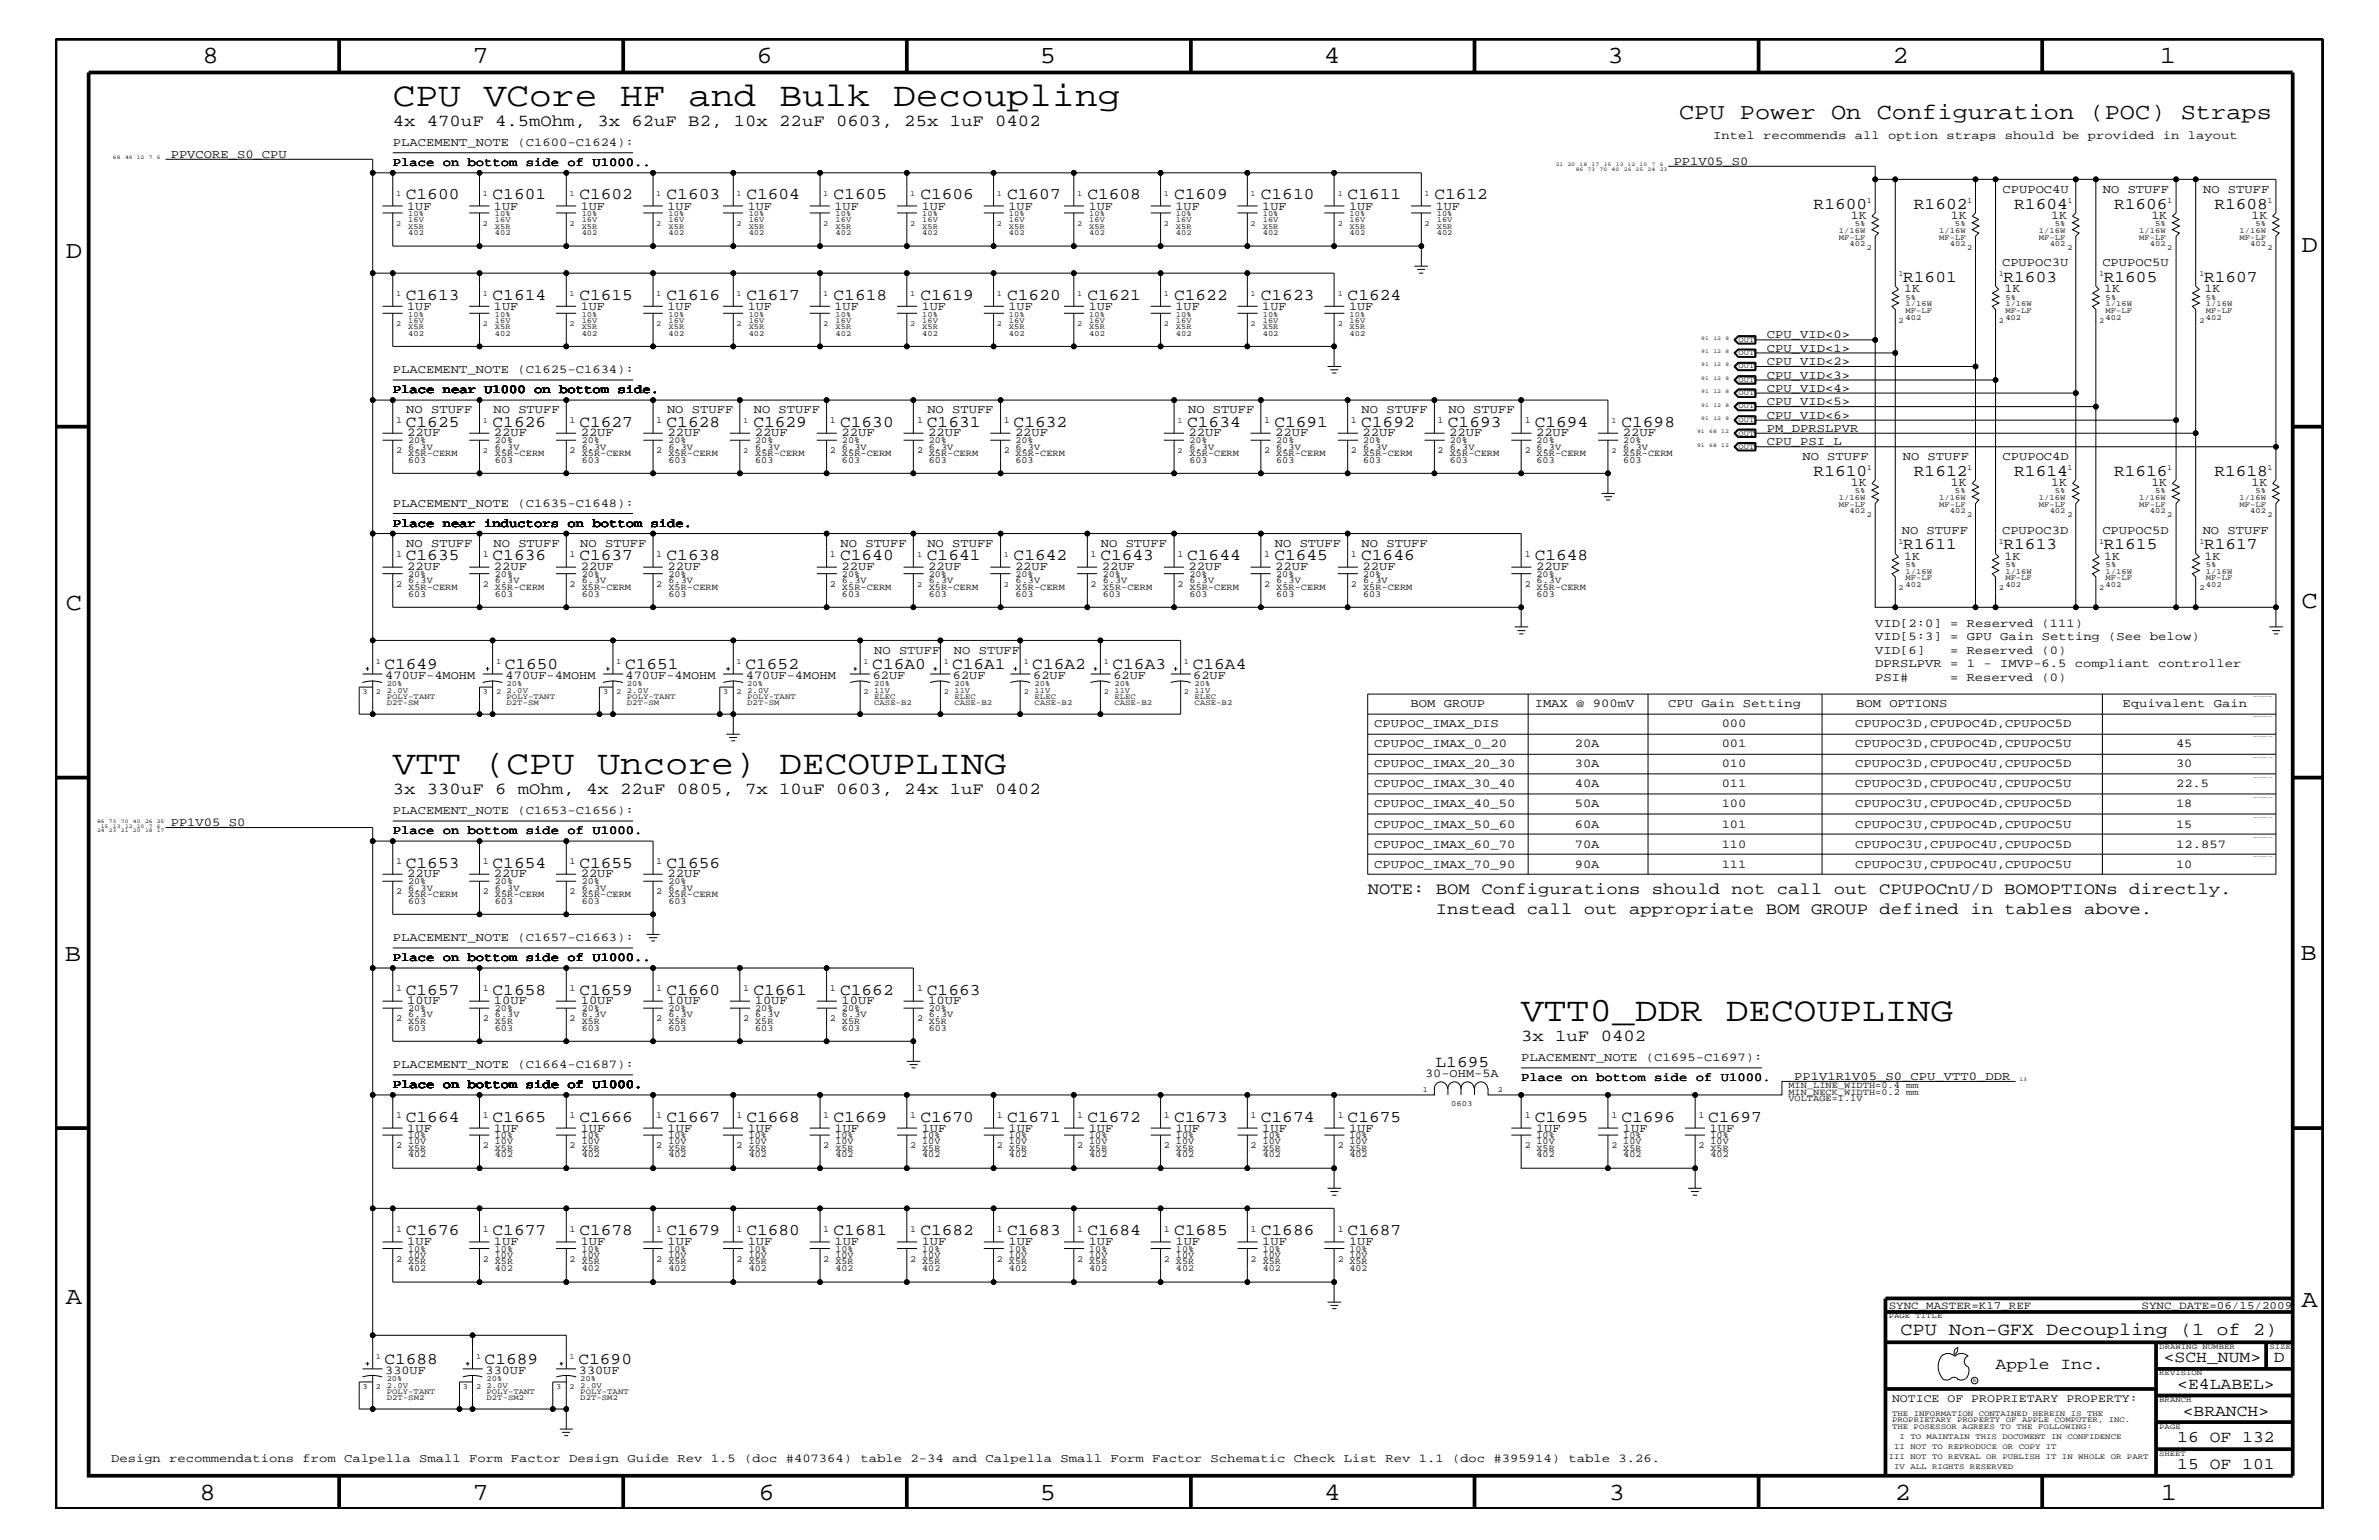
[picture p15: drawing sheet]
<svg xmlns="http://www.w3.org/2000/svg" width="432mm" height="279mm" viewBox="0 0 432 279" stroke-linecap="round" stroke-linejoin="round" font-family="sans-serif">
<defs><g id="words">
<g font-size="6.2">
<text x="71.3" y="19.2">CPU VCore HF and Bulk Decoupling</text>
<text x="71.3" y="140.4">VTT (CPU Uncore) DECOUPLING</text>
<text x="276.1" y="185.3">VTT0_DDR DECOUPLING</text>
</g>
<g font-size="4.5">
<text x="36.7" y="11.5">8</text>
<text x="85.8" y="11.5">7</text>
<text x="137.3" y="11.5">6</text>
<text x="188.7" y="11.5">5</text>
<text x="240.3" y="11.5">4</text>
<text x="291.8" y="11.5">3</text>
<text x="343.5" y="11.5">2</text>
<text x="392" y="11.5">1</text>
<text x="11.9" y="46.8">D</text>
<text x="417.7" y="45.7">D</text>
<text x="11.9" y="110.6">C</text>
<text x="417.7" y="110.3">C</text>
<text x="11.8" y="174.3">B</text>
<text x="417.6" y="174.2">B</text>
<text x="11.9" y="236.7">A</text>
<text x="417.7" y="237.1">A</text>
<text x="36.2" y="272.1">8</text>
<text x="85.8" y="272.1">7</text>
<text x="137.7" y="272.1">6</text>
<text x="188.7" y="272.1">5</text>
<text x="240.4" y="272.1">4</text>
<text x="292" y="272.1">3</text>
<text x="343.9" y="272.1">2</text>
<text x="392.2" y="272.1">1</text>
</g>
<text font-size="4.1" x="304.8" y="21.6">CPU Power On Configuration (POC) Straps</text>
<text font-size="3.3" x="344.9" y="242.3">CPU Non-GFX Decoupling (1 of 2)</text>
<g font-size="3">
<text x="71.3" y="22.9">4x 470uF 4.5mOhm, 3x 62uF B2, 10x 22uF 0603, 25x 1uF 0402</text>
<text x="73.7" y="36.2">C1600</text>
<text x="89.4" y="36.2">C1601</text>
<text x="105.2" y="36.2">C1602</text>
<text x="121" y="36.2">C1603</text>
<text x="135.5" y="36.2">C1604</text>
<text x="151.3" y="36.2">C1605</text>
<text x="167" y="36.2">C1606</text>
<text x="182.8" y="36.2">C1607</text>
<text x="197.4" y="36.2">C1608</text>
<text x="213.1" y="36.2">C1609</text>
<text x="228.9" y="36.2">C1610</text>
<text x="244.6" y="36.2">C1611</text>
<text x="260.3" y="36.2">C1612</text>
<text x="329.2" y="37.9">R1600</text>
<text x="347.4" y="37.9">R1602</text>
<text x="365.6" y="37.9">R1604</text>
<text x="383.7" y="37.9">R1606</text>
<text x="401.9" y="37.9">R1608</text>
<text x="345.4" y="51.3">R1601</text>
<text x="363.6" y="51.3">R1603</text>
<text x="381.8" y="51.3">R1605</text>
<text x="400" y="51.3">R1607</text>
<text x="73.7" y="54.4">C1613</text>
<text x="89.4" y="54.4">C1614</text>
<text x="105.2" y="54.4">C1615</text>
<text x="121" y="54.4">C1616</text>
<text x="135.5" y="54.4">C1617</text>
<text x="151.3" y="54.4">C1618</text>
<text x="167" y="54.4">C1619</text>
<text x="182.8" y="54.4">C1620</text>
<text x="197.4" y="54.4">C1621</text>
<text x="213.1" y="54.4">C1622</text>
<text x="228.9" y="54.4">C1623</text>
<text x="244.6" y="54.4">C1624</text>
<text x="73.7" y="77.4">C1625</text>
<text x="89.4" y="77.4">C1626</text>
<text x="105.2" y="77.4">C1627</text>
<text x="121" y="77.4">C1628</text>
<text x="136.7" y="77.4">C1629</text>
<text x="152.5" y="77.4">C1630</text>
<text x="168.2" y="77.4">C1631</text>
<text x="184" y="77.4">C1632</text>
<text x="215.5" y="77.4">C1634</text>
<text x="231.3" y="77.4">C1691</text>
<text x="247.1" y="77.4">C1692</text>
<text x="262.8" y="77.4">C1693</text>
<text x="278.6" y="77.4">C1694</text>
<text x="294.3" y="77.4">C1698</text>
<text x="329.2" y="86.4">R1610</text>
<text x="347.4" y="86.4">R1612</text>
<text x="365.6" y="86.4">R1614</text>
<text x="383.7" y="86.4">R1616</text>
<text x="401.9" y="86.4">R1618</text>
<text x="73.7" y="101.6">C1635</text>
<text x="89.4" y="101.6">C1636</text>
<text x="105.2" y="101.6">C1637</text>
<text x="121" y="101.6">C1638</text>
<text x="152.5" y="101.6">C1640</text>
<text x="168.2" y="101.6">C1641</text>
<text x="184" y="101.6">C1642</text>
<text x="199.7" y="101.6">C1643</text>
<text x="215.5" y="101.6">C1644</text>
<text x="231.3" y="101.6">C1645</text>
<text x="247.1" y="101.6">C1646</text>
<text x="278.6" y="101.6">C1648</text>
<text x="345.4" y="99.7">R1611</text>
<text x="363.6" y="99.7">R1613</text>
<text x="381.8" y="99.7">R1615</text>
<text x="400" y="99.7">R1617</text>
<text x="69.8" y="121.4">C1649</text>
<text x="91.6" y="121.4">C1650</text>
<text x="113.5" y="121.4">C1651</text>
<text x="135.3" y="121.4">C1652</text>
<text x="158.3" y="121.4">C16A0</text>
<text x="172.8" y="121.4">C16A1</text>
<text x="187.4" y="121.4">C16A2</text>
<text x="201.9" y="121.4">C16A3</text>
<text x="216.5" y="121.4">C16A4</text>
<text x="71.3" y="144">3x 330uF 6 mOhm, 4x 22uF 0805, 7x 10uF 0603, 24x 1uF 0402</text>
<text x="73.7" y="157.4">C1653</text>
<text x="89.4" y="157.4">C1654</text>
<text x="105.2" y="157.4">C1655</text>
<text x="121" y="157.4">C1656</text>
<text x="248.2" y="162.2">NOTE: BOM Configurations should not call out CPUPOCnU/D BOMOPTIONs directly.</text>
<text x="260.6" y="165.9">Instead call out appropriate BOM GROUP defined in tables above.</text>
<text x="73.7" y="180.5">C1657</text>
<text x="89.4" y="180.5">C1658</text>
<text x="105.2" y="180.5">C1659</text>
<text x="121" y="180.5">C1660</text>
<text x="136.7" y="180.5">C1661</text>
<text x="152.5" y="180.5">C1662</text>
<text x="168.2" y="180.5">C1663</text>
<text x="276.1" y="188.9">3x 1uF 0402</text>
<text x="260.6" y="193.7">L1695</text>
<text x="73.7" y="203.5">C1664</text>
<text x="89.4" y="203.5">C1665</text>
<text x="105.2" y="203.5">C1666</text>
<text x="121" y="203.5">C1667</text>
<text x="135.5" y="203.5">C1668</text>
<text x="151.3" y="203.5">C1669</text>
<text x="167" y="203.5">C1670</text>
<text x="182.8" y="203.5">C1671</text>
<text x="197.4" y="203.5">C1672</text>
<text x="213.1" y="203.5">C1673</text>
<text x="228.9" y="203.5">C1674</text>
<text x="244.6" y="203.5">C1675</text>
<text x="278.6" y="203.5">C1695</text>
<text x="294.3" y="203.5">C1696</text>
<text x="310" y="203.5">C1697</text>
<text x="73.7" y="224.1">C1676</text>
<text x="89.4" y="224.1">C1677</text>
<text x="105.2" y="224.1">C1678</text>
<text x="121" y="224.1">C1679</text>
<text x="135.5" y="224.1">C1680</text>
<text x="151.3" y="224.1">C1681</text>
<text x="167" y="224.1">C1682</text>
<text x="182.8" y="224.1">C1683</text>
<text x="197.4" y="224.1">C1684</text>
<text x="213.1" y="224.1">C1685</text>
<text x="228.9" y="224.1">C1686</text>
<text x="244.6" y="224.1">C1687</text>
<text x="69.8" y="247.5">C1688</text>
<text x="88" y="247.5">C1689</text>
<text x="105" y="247.5">C1690</text>
<text x="362.2" y="248.4">Apple Inc.</text>
<text x="392.7" y="247.1">&lt;SCH_NUM&gt;</text>
<text x="395.2" y="252">&lt;E4LABEL&gt;</text>
<text x="412.7" y="247.1">D</text>
<text x="396.2" y="256.8">&lt;BRANCH&gt;</text>
<text x="395.2" y="261.6">16 OF 132</text>
<text x="395.2" y="266.6">15 OF 101</text>
</g>
<g font-size="2.2">
<text x="31" y="28.6">PPVCORE_S0_CPU</text>
<text x="71.3" y="26.5">PLACEMENT_NOTE (C1600-C1624):</text>
<text x="303.8" y="29.9">PP1V05_S0</text>
<text x="310.9" y="25.3">Intel recommends all option straps should be provided in layout</text>
<text x="71.3" y="30.2">Place on bottom side of U1000..</text>
<text x="363.5" y="35">CPUPOC4U</text>
<text x="381.7" y="35">NO STUFF</text>
<text x="399.9" y="35">NO STUFF</text>
<text x="73.9" y="38">1UF</text>
<text x="89.7" y="38">1UF</text>
<text x="105.4" y="38">1UF</text>
<text x="121.2" y="38">1UF</text>
<text x="135.7" y="38">1UF</text>
<text x="151.5" y="38">1UF</text>
<text x="167.3" y="38">1UF</text>
<text x="183" y="38">1UF</text>
<text x="197.6" y="38">1UF</text>
<text x="213.4" y="38">1UF</text>
<text x="229.1" y="38">1UF</text>
<text x="244.9" y="38">1UF</text>
<text x="260.6" y="38">1UF</text>
<text x="336" y="39.7">1K</text>
<text x="354.1" y="39.7">1K</text>
<text x="372.3" y="39.7">1K</text>
<text x="390.5" y="39.7">1K</text>
<text x="408.7" y="39.7">1K</text>
<text x="345.6" y="53">1K</text>
<text x="363.4" y="48.3">CPUPOC3U</text>
<text x="363.8" y="53">1K</text>
<text x="381.6" y="48.3">CPUPOC5U</text>
<text x="381.9" y="53">1K</text>
<text x="400.1" y="53">1K</text>
<text x="73.9" y="56.2">1UF</text>
<text x="89.7" y="56.2">1UF</text>
<text x="105.4" y="56.2">1UF</text>
<text x="121.2" y="56.2">1UF</text>
<text x="135.7" y="56.2">1UF</text>
<text x="151.5" y="56.2">1UF</text>
<text x="167.3" y="56.2">1UF</text>
<text x="183" y="56.2">1UF</text>
<text x="197.6" y="56.2">1UF</text>
<text x="213.4" y="56.2">1UF</text>
<text x="229.1" y="56.2">1UF</text>
<text x="244.9" y="56.2">1UF</text>
<text x="320.7" y="63.9">CPU_VID&lt;1&gt;</text>
<text x="320.7" y="61.4">CPU_VID&lt;0&gt;</text>
<text x="71.3" y="67.7">PLACEMENT_NOTE (C1625-C1634):</text>
<text x="71.3" y="71.3">Place near U1000 on bottom side.</text>
<text x="320.7" y="71.1">CPU_VID&lt;4&gt;</text>
<text x="320.7" y="68.7">CPU_VID&lt;3&gt;</text>
<text x="320.7" y="66.2">CPU_VID&lt;2&gt;</text>
<text x="73.7" y="75">NO STUFF</text>
<text x="89.6" y="75">NO STUFF</text>
<text x="121.1" y="75">NO STUFF</text>
<text x="136.8" y="75">NO STUFF</text>
<text x="168.3" y="75">NO STUFF</text>
<text x="215.6" y="75">NO STUFF</text>
<text x="247.1" y="75">NO STUFF</text>
<text x="262.9" y="75">NO STUFF</text>
<text x="320.7" y="73.5">CPU_VID&lt;5&gt;</text>
<text x="320.7" y="76">CPU_VID&lt;6&gt;</text>
<text x="73.9" y="79.2">22UF</text>
<text x="89.7" y="79.2">22UF</text>
<text x="105.4" y="79.2">22UF</text>
<text x="121.2" y="79.2">22UF</text>
<text x="137" y="79.2">22UF</text>
<text x="152.7" y="79.2">22UF</text>
<text x="168.5" y="79.2">22UF</text>
<text x="184.2" y="79.2">22UF</text>
<text x="215.7" y="79.2">22UF</text>
<text x="231.5" y="79.2">22UF</text>
<text x="247.3" y="79.2">22UF</text>
<text x="263.1" y="79.2">22UF</text>
<text x="278.8" y="79.2">22UF</text>
<text x="294.6" y="79.2">22UF</text>
<text x="320.7" y="78.3">PM_DPRSLPVR</text>
<text x="320.7" y="80.8">CPU_PSI_L</text>
<text x="327.2" y="83.5">NO STUFF</text>
<text x="345.4" y="83.5">NO STUFF</text>
<text x="363.5" y="83.5">CPUPOC4D</text>
<text x="336" y="88.2">1K</text>
<text x="354.1" y="88.2">1K</text>
<text x="372.3" y="88.2">1K</text>
<text x="390.5" y="88.2">1K</text>
<text x="408.7" y="88.2">1K</text>
<text x="71.3" y="92">PLACEMENT_NOTE (C1635-C1648):</text>
<text x="71.3" y="95.6">Place near inductors on bottom side.</text>
<text x="73.7" y="99.3">NO STUFF</text>
<text x="89.6" y="99.3">NO STUFF</text>
<text x="105.3" y="99.3">NO STUFF</text>
<text x="152.6" y="99.3">NO STUFF</text>
<text x="168.3" y="99.3">NO STUFF</text>
<text x="199.8" y="99.3">NO STUFF</text>
<text x="231.4" y="99.3">NO STUFF</text>
<text x="247.1" y="99.3">NO STUFF</text>
<text x="345.2" y="96.8">NO STUFF</text>
<text x="345.6" y="101.5">1K</text>
<text x="363.4" y="96.8">CPUPOC3D</text>
<text x="363.8" y="101.5">1K</text>
<text x="381.6" y="96.8">CPUPOC5D</text>
<text x="381.9" y="101.5">1K</text>
<text x="399.8" y="96.8">NO STUFF</text>
<text x="400.1" y="101.5">1K</text>
<text x="73.9" y="103.5">22UF</text>
<text x="89.7" y="103.5">22UF</text>
<text x="105.4" y="103.5">22UF</text>
<text x="121.2" y="103.5">22UF</text>
<text x="152.7" y="103.5">22UF</text>
<text x="168.5" y="103.5">22UF</text>
<text x="184.2" y="103.5">22UF</text>
<text x="200" y="103.5">22UF</text>
<text x="215.7" y="103.5">22UF</text>
<text x="231.5" y="103.5">22UF</text>
<text x="247.3" y="103.5">22UF</text>
<text x="278.8" y="103.5">22UF</text>
<text x="340.4" y="113.7">VID[2:0] = Reserved (111)</text>
<text x="158.7" y="118.6">NO STUFF</text>
<text x="173.1" y="118.6">NO STUFF</text>
<text x="340.4" y="116.2">VID[5:3] = GPU Gain Setting (See below)</text>
<text x="340.4" y="118.6">VID[6]</text>
<text x="353.9" y="118.6">= Reserved (0)</text>
<text x="69.9" y="123.1">470UF-4MOHM</text>
<text x="91.8" y="123.1">470UF-4MOHM</text>
<text x="113.5" y="123.1">470UF-4MOHM</text>
<text x="135.4" y="123.1">470UF-4MOHM</text>
<text x="158.4" y="123.1">62UF</text>
<text x="173" y="123.1">62UF</text>
<text x="187.5" y="123.1">62UF</text>
<text x="202.1" y="123.1">62UF</text>
<text x="216.6" y="123.1">62UF</text>
<text x="340.4" y="123.5">PSI#</text>
<text x="340.4" y="121">DPRSLPVR = 1 - IMVP-6.5 compliant controller</text>
<text x="353.9" y="123.5">= Reserved (0)</text>
<text x="249.4" y="131.9">CPUPOC_IMAX_DIS</text>
<text x="256" y="128.3">BOM GROUP</text>
<text x="278.6" y="128.3">IMAX @ 900mV</text>
<text x="302.8" y="128.3">CPU Gain Setting</text>
<text x="312.5" y="131.9">000</text>
<text x="336.7" y="131.9">CPUPOC3D,CPUPOC4D,CPUPOC5D</text>
<text x="336.9" y="128.3">BOM OPTIONS</text>
<text x="385.2" y="128.3">Equivalent Gain</text>
<text x="249.4" y="135.6">CPUPOC_IMAX_0_20</text>
<text x="285.8" y="135.6">20A</text>
<text x="312.5" y="135.6">001</text>
<text x="336.7" y="135.6">CPUPOC3D,CPUPOC4D,CPUPOC5U</text>
<text x="395" y="135.6">45</text>
<text x="249.4" y="142.9">CPUPOC_IMAX_30_40</text>
<text x="249.4" y="139.2">CPUPOC_IMAX_20_30</text>
<text x="285.8" y="142.9">40A</text>
<text x="285.8" y="139.2">30A</text>
<text x="312.5" y="142.9">011</text>
<text x="312.5" y="139.2">010</text>
<text x="336.7" y="142.9">CPUPOC3D,CPUPOC4U,CPUPOC5U</text>
<text x="336.7" y="139.2">CPUPOC3D,CPUPOC4U,CPUPOC5D</text>
<text x="395" y="142.9">22.5</text>
<text x="395" y="139.2">30</text>
<text x="31" y="149.9">PP1V05_S0</text>
<text x="71.3" y="147.7">PLACEMENT_NOTE (C1653-C1656):</text>
<text x="249.4" y="146.5">CPUPOC_IMAX_40_50</text>
<text x="285.8" y="146.5">50A</text>
<text x="312.5" y="146.5">100</text>
<text x="336.7" y="146.5">CPUPOC3U,CPUPOC4D,CPUPOC5D</text>
<text x="395" y="146.5">18</text>
<text x="71.3" y="151.3">Place on bottom side of U1000.</text>
<text x="249.4" y="150.1">CPUPOC_IMAX_50_60</text>
<text x="249.4" y="153.8">CPUPOC_IMAX_60_70</text>
<text x="285.8" y="153.8">70A</text>
<text x="285.8" y="150.1">60A</text>
<text x="312.5" y="153.8">110</text>
<text x="312.5" y="150.1">101</text>
<text x="336.7" y="150.1">CPUPOC3U,CPUPOC4D,CPUPOC5U</text>
<text x="336.7" y="153.8">CPUPOC3U,CPUPOC4U,CPUPOC5D</text>
<text x="395" y="150.1">15</text>
<text x="395" y="153.8">12.857</text>
<text x="73.9" y="159.2">22UF</text>
<text x="89.7" y="159.2">22UF</text>
<text x="105.4" y="159.2">22UF</text>
<text x="121.2" y="159.2">22UF</text>
<text x="249.4" y="157.4">CPUPOC_IMAX_70_90</text>
<text x="285.8" y="157.4">90A</text>
<text x="312.5" y="157.4">111</text>
<text x="336.7" y="157.4">CPUPOC3U,CPUPOC4U,CPUPOC5U</text>
<text x="395" y="157.4">10</text>
<text x="71.3" y="170.7">PLACEMENT_NOTE (C1657-C1663):</text>
<text x="71.3" y="174.4">Place on bottom side of U1000..</text>
<text x="73.9" y="182.2">10UF</text>
<text x="89.7" y="182.2">10UF</text>
<text x="105.4" y="182.2">10UF</text>
<text x="121.2" y="182.2">10UF</text>
<text x="137" y="182.2">10UF</text>
<text x="152.7" y="182.2">10UF</text>
<text x="168.5" y="182.2">10UF</text>
<text x="71.3" y="193.7">PLACEMENT_NOTE (C1664-C1687):</text>
<text x="71.3" y="197.4">Place on bottom side of U1000.</text>
<text x="258.7" y="195.4">30-OHM-5A</text>
<text x="276.1" y="192.6">PLACEMENT_NOTE (C1695-C1697):</text>
<text x="276.1" y="196.2">Place on bottom side of U1000.</text>
<text x="325.6" y="195.9">PP1V1R1V05_S0_CPU_VTT0_DDR</text>
<text x="73.9" y="205.3">1UF</text>
<text x="89.7" y="205.3">1UF</text>
<text x="105.4" y="205.3">1UF</text>
<text x="121.2" y="205.3">1UF</text>
<text x="135.7" y="205.3">1UF</text>
<text x="151.5" y="205.3">1UF</text>
<text x="167.3" y="205.3">1UF</text>
<text x="183" y="205.3">1UF</text>
<text x="197.6" y="205.3">1UF</text>
<text x="213.4" y="205.3">1UF</text>
<text x="229.1" y="205.3">1UF</text>
<text x="244.9" y="205.3">1UF</text>
<text x="278.8" y="205.3">1UF</text>
<text x="294.6" y="205.3">1UF</text>
<text x="310.3" y="205.3">1UF</text>
<text x="73.9" y="225.9">1UF</text>
<text x="89.7" y="225.9">1UF</text>
<text x="105.4" y="225.9">1UF</text>
<text x="121.2" y="225.9">1UF</text>
<text x="135.7" y="225.9">1UF</text>
<text x="151.5" y="225.9">1UF</text>
<text x="167.3" y="225.9">1UF</text>
<text x="183" y="225.9">1UF</text>
<text x="197.6" y="225.9">1UF</text>
<text x="213.4" y="225.9">1UF</text>
<text x="229.1" y="225.9">1UF</text>
<text x="244.9" y="225.9">1UF</text>
<text x="69.9" y="249.2">330UF</text>
<text x="88.1" y="249.2">330UF</text>
<text x="105.1" y="249.2">330UF</text>
<text x="20.2" y="265.2">Design recommendations from Calpella Small Form Factor Design Guide Rev 1.5 (doc #407364) table 2-34 and Calpella Small Form Factor Schematic Check List Rev 1.1 (doc #395914) table 3.26.</text>
</g>
<text font-size="2.1" x="343.4" y="254.4">NOTICE OF PROPRIETARY PROPERTY:</text>
<g font-size="2">
<text x="342.8" y="237.4">SYNC_MASTER=K17_REF</text>
<text x="388.7" y="237.4">SYNC_DATE=06/15/2009</text>
</g>
<g font-size="1.7">
<text x="71.9" y="76.8">1</text>
<text x="103.4" y="76.8">1</text>
<text x="119.1" y="76.8">1</text>
<text x="150.6" y="76.8">1</text>
<text x="166.5" y="76.8">1</text>
<text x="182.2" y="76.8">1</text>
<text x="229.4" y="76.8">1</text>
<text x="245.2" y="76.8">1</text>
<text x="260.9" y="76.8">1</text>
<text x="276.8" y="76.8">1</text>
<text x="71.9" y="82.2">2</text>
<text x="74.1" y="80.5">20%</text>
<text x="74.1" y="82.7">X5R-CERM</text>
<text x="74.1" y="81.6">6.3V</text>
<text x="74.1" y="83.9">603</text>
<text x="89.8" y="81.6">6.3V</text>
<text x="89.8" y="83.9">603</text>
<text x="89.8" y="80.5">20%</text>
<text x="89.8" y="82.7">X5R-CERM</text>
<text x="103.4" y="82.2">2</text>
<text x="105.6" y="80.5">20%</text>
<text x="105.6" y="82.7">X5R-CERM</text>
<text x="105.6" y="81.6">6.3V</text>
<text x="105.6" y="83.9">603</text>
<text x="119.1" y="82.2">2</text>
<text x="121.3" y="81.6">6.3V</text>
<text x="121.3" y="82.7">X5R-CERM</text>
<text x="121.3" y="83.9">603</text>
<text x="121.3" y="80.5">20%</text>
<text x="137.1" y="83.9">603</text>
<text x="137.1" y="80.5">20%</text>
<text x="137.1" y="82.7">X5R-CERM</text>
<text x="137.1" y="81.6">6.3V</text>
<text x="150.6" y="82.2">2</text>
<text x="152.8" y="83.9">603</text>
<text x="152.8" y="80.5">20%</text>
<text x="152.8" y="81.6">6.3V</text>
<text x="152.8" y="82.7">X5R-CERM</text>
<text x="166.5" y="82.2">2</text>
<text x="168.6" y="80.5">20%</text>
<text x="168.6" y="83.9">603</text>
<text x="168.6" y="81.6">6.3V</text>
<text x="168.6" y="82.7">X5R-CERM</text>
<text x="182.2" y="82.2">2</text>
<text x="184.3" y="83.9">603</text>
<text x="184.3" y="80.5">20%</text>
<text x="184.3" y="81.6">6.3V</text>
<text x="184.3" y="82.7">X5R-CERM</text>
<text x="215.9" y="83.9">603</text>
<text x="215.9" y="80.5">20%</text>
<text x="215.9" y="82.7">X5R-CERM</text>
<text x="215.9" y="81.6">6.3V</text>
<text x="229.4" y="82.2">2</text>
<text x="231.6" y="80.5">20%</text>
<text x="231.6" y="82.7">X5R-CERM</text>
<text x="231.6" y="81.6">6.3V</text>
<text x="231.6" y="83.9">603</text>
<text x="245.2" y="82.2">2</text>
<text x="247.4" y="81.6">6.3V</text>
<text x="247.4" y="83.9">603</text>
<text x="247.4" y="80.5">20%</text>
<text x="247.4" y="82.7">X5R-CERM</text>
<text x="260.9" y="82.2">2</text>
<text x="263.1" y="83.9">603</text>
<text x="263.1" y="82.7">X5R-CERM</text>
<text x="263.1" y="81.6">6.3V</text>
<text x="263.1" y="80.5">20%</text>
<text x="276.8" y="82.2">2</text>
<text x="278.9" y="80.5">20%</text>
<text x="278.9" y="81.6">6.3V</text>
<text x="278.9" y="83.9">603</text>
<text x="278.9" y="82.7">X5R-CERM</text>
<text x="294.6" y="83.9">603</text>
<text x="294.6" y="80.5">20%</text>
<text x="294.6" y="82.7">X5R-CERM</text>
<text x="294.6" y="81.6">6.3V</text>
<text x="71.9" y="101">1</text>
<text x="87.6" y="101">1</text>
<text x="103.4" y="101">1</text>
<text x="119.1" y="101">1</text>
<text x="150.6" y="101">1</text>
<text x="198" y="101">1</text>
<text x="213.7" y="101">1</text>
<text x="229.4" y="101">1</text>
<text x="245.2" y="101">1</text>
<text x="276.8" y="101">1</text>
<text x="71.9" y="106.5">2</text>
<text x="74.1" y="104.7">20%</text>
<text x="74.1" y="107">X5R-CERM</text>
<text x="74.1" y="105.8">6.3V</text>
<text x="87.6" y="106.5">2</text>
<text x="89.8" y="105.8">6.3V</text>
<text x="89.8" y="107">X5R-CERM</text>
<text x="89.8" y="104.7">20%</text>
<text x="103.4" y="106.5">2</text>
<text x="105.6" y="105.8">6.3V</text>
<text x="105.6" y="107">X5R-CERM</text>
<text x="105.6" y="104.7">20%</text>
<text x="119.1" y="106.5">2</text>
<text x="121.3" y="107">X5R-CERM</text>
<text x="121.3" y="104.7">20%</text>
<text x="121.3" y="105.8">6.3V</text>
<text x="150.6" y="106.5">2</text>
<text x="152.8" y="105.8">6.3V</text>
<text x="152.8" y="104.7">20%</text>
<text x="152.8" y="107">X5R-CERM</text>
<text x="168.6" y="104.7">20%</text>
<text x="168.6" y="107">X5R-CERM</text>
<text x="168.6" y="105.8">6.3V</text>
<text x="184.3" y="105.8">6.3V</text>
<text x="184.3" y="107">X5R-CERM</text>
<text x="184.3" y="104.7">20%</text>
<text x="198" y="106.5">2</text>
<text x="200.2" y="105.8">6.3V</text>
<text x="200.2" y="107">X5R-CERM</text>
<text x="200.2" y="104.7">20%</text>
<text x="213.7" y="106.5">2</text>
<text x="215.9" y="105.8">6.3V</text>
<text x="215.9" y="107">X5R-CERM</text>
<text x="215.9" y="104.7">20%</text>
<text x="229.4" y="106.5">2</text>
<text x="231.6" y="104.7">20%</text>
<text x="231.6" y="105.8">6.3V</text>
<text x="231.6" y="107">X5R-CERM</text>
<text x="245.2" y="106.5">2</text>
<text x="247.4" y="105.8">6.3V</text>
<text x="247.4" y="107">X5R-CERM</text>
<text x="247.4" y="104.7">20%</text>
<text x="276.8" y="106.5">2</text>
<text x="278.9" y="105.8">6.3V</text>
<text x="278.9" y="107">X5R-CERM</text>
<text x="278.9" y="104.7">20%</text>
<text x="74.1" y="108.2">603</text>
<text x="89.8" y="108.2">603</text>
<text x="105.6" y="108.2">603</text>
<text x="121.3" y="108.2">603</text>
<text x="152.8" y="108.2">603</text>
<text x="168.6" y="108.2">603</text>
<text x="184.3" y="108.2">603</text>
<text x="200.2" y="108.2">603</text>
<text x="215.9" y="108.2">603</text>
<text x="231.6" y="108.2">603</text>
<text x="247.4" y="108.2">603</text>
<text x="278.9" y="108.2">603</text>
<text x="71.9" y="156.8">1</text>
<text x="74.1" y="161.6">6.3V</text>
<text x="74.1" y="160.5">20%</text>
<text x="87.6" y="156.8">1</text>
<text x="89.8" y="160.5">20%</text>
<text x="89.8" y="161.6">6.3V</text>
<text x="103.4" y="156.8">1</text>
<text x="105.6" y="160.5">20%</text>
<text x="105.6" y="161.6">6.3V</text>
<text x="119.1" y="156.8">1</text>
<text x="121.3" y="160.5">20%</text>
<text x="121.3" y="161.6">6.3V</text>
<text x="71.9" y="162.2">2</text>
<text x="74.1" y="162.8">X5R-CERM</text>
<text x="74.1" y="163.9">603</text>
<text x="87.6" y="162.2">2</text>
<text x="89.8" y="162.8">X5R-CERM</text>
<text x="89.8" y="163.9">603</text>
<text x="103.4" y="162.2">2</text>
<text x="105.6" y="162.8">X5R-CERM</text>
<text x="105.6" y="163.9">603</text>
<text x="119.1" y="162.2">2</text>
<text x="121.3" y="162.8">X5R-CERM</text>
<text x="121.3" y="163.9">603</text>
<text x="71.9" y="179.9">1</text>
<text x="87.6" y="179.9">1</text>
<text x="103.4" y="179.9">1</text>
<text x="119.1" y="179.9">1</text>
<text x="134.9" y="179.9">1</text>
<text x="150.6" y="179.9">1</text>
<text x="166.5" y="179.9">1</text>
<text x="71.9" y="185.3">2</text>
<text x="74.1" y="184.6">6.3V</text>
<text x="74.1" y="183.5">20%</text>
<text x="74.1" y="185.8">X5R</text>
<text x="87.6" y="185.3">2</text>
<text x="89.8" y="185.8">X5R</text>
<text x="89.8" y="184.6">6.3V</text>
<text x="89.8" y="183.5">20%</text>
<text x="103.4" y="185.3">2</text>
<text x="105.6" y="185.8">X5R</text>
<text x="105.6" y="184.6">6.3V</text>
<text x="105.6" y="183.5">20%</text>
<text x="119.1" y="185.3">2</text>
<text x="121.3" y="185.8">X5R</text>
<text x="121.3" y="183.5">20%</text>
<text x="121.3" y="184.6">6.3V</text>
<text x="134.9" y="185.3">2</text>
<text x="137.1" y="185.8">X5R</text>
<text x="137.1" y="183.5">20%</text>
<text x="137.1" y="184.6">6.3V</text>
<text x="150.6" y="185.3">2</text>
<text x="152.8" y="185.8">X5R</text>
<text x="152.8" y="183.5">20%</text>
<text x="152.8" y="184.6">6.3V</text>
<text x="166.5" y="185.3">2</text>
<text x="168.6" y="185.8">X5R</text>
<text x="168.6" y="183.5">20%</text>
<text x="168.6" y="184.6">6.3V</text>
<text x="74.1" y="187">603</text>
<text x="89.8" y="187">603</text>
<text x="105.6" y="187">603</text>
<text x="121.3" y="187">603</text>
<text x="137.1" y="187">603</text>
<text x="152.8" y="187">603</text>
<text x="168.6" y="187">603</text>
<text x="324.6" y="197.4">MIN_LINE_WIDTH=0.4 mm</text>
<text x="71.9" y="202.9">1</text>
<text x="87.6" y="202.9">1</text>
<text x="103.4" y="202.9">1</text>
<text x="119.1" y="202.9">1</text>
<text x="133.7" y="202.9">1</text>
<text x="149.4" y="202.9">1</text>
<text x="165.2" y="202.9">1</text>
<text x="180.9" y="202.9">1</text>
<text x="195.5" y="202.9">1</text>
<text x="211.2" y="202.9">1</text>
<text x="227" y="202.9">1</text>
<text x="242.8" y="202.9">1</text>
<text x="276.8" y="202.9">1</text>
<text x="292.5" y="202.9">1</text>
<text x="308.3" y="202.9">1</text>
<text x="324.6" y="198.7">MIN_NECK_WIDTH=0.2 mm</text>
<text x="324.6" y="199.8">VOLTAGE=1.1V</text>
<text x="71.9" y="208.3">2</text>
<text x="74.1" y="207.6">10V</text>
<text x="74.1" y="208.8">X5R</text>
<text x="74.1" y="206.5">10%</text>
<text x="87.6" y="208.3">2</text>
<text x="89.8" y="207.6">10V</text>
<text x="89.8" y="208.8">X5R</text>
<text x="89.8" y="206.5">10%</text>
<text x="103.4" y="208.3">2</text>
<text x="105.6" y="207.6">10V</text>
<text x="105.6" y="208.8">X5R</text>
<text x="105.6" y="206.5">10%</text>
<text x="119.1" y="208.3">2</text>
<text x="121.3" y="207.6">10V</text>
<text x="121.3" y="208.8">X5R</text>
<text x="121.3" y="206.5">10%</text>
<text x="133.7" y="208.3">2</text>
<text x="135.9" y="207.6">10V</text>
<text x="135.9" y="208.8">X5R</text>
<text x="135.9" y="206.5">10%</text>
<text x="149.4" y="208.3">2</text>
<text x="151.6" y="207.6">10V</text>
<text x="151.6" y="208.8">X5R</text>
<text x="151.6" y="206.5">10%</text>
<text x="165.2" y="208.3">2</text>
<text x="167.4" y="207.6">10V</text>
<text x="167.4" y="208.8">X5R</text>
<text x="167.4" y="206.5">10%</text>
<text x="180.9" y="208.3">2</text>
<text x="183.1" y="207.6">10V</text>
<text x="183.1" y="208.8">X5R</text>
<text x="183.1" y="206.5">10%</text>
<text x="195.5" y="208.3">2</text>
<text x="197.7" y="207.6">10V</text>
<text x="197.7" y="208.8">X5R</text>
<text x="197.7" y="206.5">10%</text>
<text x="211.2" y="208.3">2</text>
<text x="213.4" y="207.6">10V</text>
<text x="213.4" y="208.8">X5R</text>
<text x="213.4" y="206.5">10%</text>
<text x="227" y="208.3">2</text>
<text x="229.2" y="207.6">10V</text>
<text x="229.2" y="208.8">X5R</text>
<text x="229.2" y="206.5">10%</text>
<text x="242.8" y="208.3">2</text>
<text x="244.9" y="207.6">10V</text>
<text x="244.9" y="208.8">X5R</text>
<text x="244.9" y="206.5">10%</text>
<text x="276.8" y="208.3">2</text>
<text x="278.9" y="207.6">10V</text>
<text x="278.9" y="208.8">X5R</text>
<text x="278.9" y="206.5">10%</text>
<text x="292.5" y="208.3">2</text>
<text x="294.6" y="207.6">10V</text>
<text x="294.6" y="208.8">X5R</text>
<text x="294.6" y="206.5">10%</text>
<text x="308.3" y="208.3">2</text>
<text x="310.5" y="207.6">10V</text>
<text x="310.5" y="208.8">X5R</text>
<text x="310.5" y="206.5">10%</text>
<text x="74.1" y="210">402</text>
<text x="89.8" y="210">402</text>
<text x="105.6" y="210">402</text>
<text x="121.3" y="210">402</text>
<text x="135.9" y="210">402</text>
<text x="151.6" y="210">402</text>
<text x="167.4" y="210">402</text>
<text x="183.1" y="210">402</text>
<text x="197.7" y="210">402</text>
<text x="213.4" y="210">402</text>
<text x="229.2" y="210">402</text>
<text x="244.9" y="210">402</text>
<text x="278.9" y="210">402</text>
<text x="294.6" y="210">402</text>
<text x="310.5" y="210">402</text>
<text x="71.9" y="223.5">1</text>
<text x="74.1" y="227.1">10%</text>
<text x="87.6" y="223.5">1</text>
<text x="89.8" y="227.1">10%</text>
<text x="103.4" y="223.5">1</text>
<text x="105.6" y="227.1">10%</text>
<text x="119.1" y="223.5">1</text>
<text x="121.3" y="227.1">10%</text>
<text x="133.7" y="223.5">1</text>
<text x="135.9" y="227.1">10%</text>
<text x="149.4" y="223.5">1</text>
<text x="151.6" y="227.1">10%</text>
<text x="165.2" y="223.5">1</text>
<text x="167.4" y="227.1">10%</text>
<text x="180.9" y="223.5">1</text>
<text x="183.1" y="227.1">10%</text>
<text x="195.5" y="223.5">1</text>
<text x="197.7" y="227.1">10%</text>
<text x="211.2" y="223.5">1</text>
<text x="213.4" y="227.1">10%</text>
<text x="227" y="223.5">1</text>
<text x="229.2" y="227.1">10%</text>
<text x="242.8" y="223.5">1</text>
<text x="244.9" y="227.1">10%</text>
<text x="71.9" y="229">2 X5R</text>
<text x="74.1" y="230.7">402</text>
<text x="74.1" y="228.2">10V</text>
<text x="87.6" y="229">2 X5R</text>
<text x="89.8" y="230.7">402</text>
<text x="89.8" y="228.2">10V</text>
<text x="103.4" y="229">2 X5R</text>
<text x="105.6" y="230.7">402</text>
<text x="105.6" y="228.2">10V</text>
<text x="119.1" y="229">2 X5R</text>
<text x="121.3" y="230.7">402</text>
<text x="121.3" y="228.2">10V</text>
<text x="133.7" y="229">2 X5R</text>
<text x="135.9" y="230.7">402</text>
<text x="135.9" y="228.2">10V</text>
<text x="149.4" y="229">2 X5R</text>
<text x="151.6" y="230.7">402</text>
<text x="151.6" y="228.2">10V</text>
<text x="165.2" y="229">2 X5R</text>
<text x="167.4" y="230.7">402</text>
<text x="167.4" y="228.2">10V</text>
<text x="180.9" y="229">2 X5R</text>
<text x="183.1" y="230.7">402</text>
<text x="183.1" y="228.2">10V</text>
<text x="195.5" y="229">2 X5R</text>
<text x="197.7" y="230.7">402</text>
<text x="197.7" y="228.2">10V</text>
<text x="211.2" y="229">2 X5R</text>
<text x="213.4" y="230.7">402</text>
<text x="213.4" y="228.2">10V</text>
<text x="227" y="229">2 X5R</text>
<text x="229.2" y="230.7">402</text>
<text x="229.2" y="228.2">10V</text>
<text x="242.8" y="229">2 X5R</text>
<text x="244.9" y="230.7">402</text>
<text x="244.9" y="228.2">10V</text>
</g>
<g font-size="1.4">
<text x="71.9" y="35.6">1</text>
<text x="87.6" y="35.6">1</text>
<text x="103.4" y="35.6">1</text>
<text x="119.1" y="35.6">1</text>
<text x="133.7" y="35.6">1</text>
<text x="149.4" y="35.6">1</text>
<text x="165.2" y="35.6">1</text>
<text x="180.9" y="35.6">1</text>
<text x="195.5" y="35.6">1</text>
<text x="211.2" y="35.6">1</text>
<text x="227" y="35.6">1</text>
<text x="242.8" y="35.6">1</text>
<text x="258.6" y="35.6">1</text>
<text x="71.9" y="41">2</text>
<text x="74.1" y="39.2">10%</text>
<text x="74.1" y="41.5">X5R</text>
<text x="74.1" y="40.3">16V</text>
<text x="87.6" y="41">2</text>
<text x="89.8" y="39.2">10%</text>
<text x="89.8" y="41.5">X5R</text>
<text x="89.8" y="40.3">16V</text>
<text x="103.4" y="41">2</text>
<text x="105.6" y="40.3">16V</text>
<text x="105.6" y="39.2">10%</text>
<text x="105.6" y="41.5">X5R</text>
<text x="119.1" y="41">2</text>
<text x="121.3" y="41.5">X5R</text>
<text x="121.3" y="40.3">16V</text>
<text x="121.3" y="39.2">10%</text>
<text x="133.7" y="41">2</text>
<text x="135.9" y="41.5">X5R</text>
<text x="135.9" y="40.3">16V</text>
<text x="135.9" y="39.2">10%</text>
<text x="149.4" y="41">2</text>
<text x="151.6" y="39.2">10%</text>
<text x="151.6" y="41.5">X5R</text>
<text x="151.6" y="40.3">16V</text>
<text x="165.2" y="41">2</text>
<text x="167.4" y="40.3">16V</text>
<text x="167.4" y="39.2">10%</text>
<text x="167.4" y="41.5">X5R</text>
<text x="180.9" y="41">2</text>
<text x="183.1" y="39.2">10%</text>
<text x="183.1" y="41.5">X5R</text>
<text x="183.1" y="40.3">16V</text>
<text x="195.5" y="41">2</text>
<text x="197.7" y="39.2">10%</text>
<text x="197.7" y="41.5">X5R</text>
<text x="197.7" y="40.3">16V</text>
<text x="211.2" y="41">2</text>
<text x="213.4" y="40.3">16V</text>
<text x="213.4" y="41.5">X5R</text>
<text x="213.4" y="39.2">10%</text>
<text x="227" y="41">2</text>
<text x="229.2" y="41.5">X5R</text>
<text x="229.2" y="40.3">16V</text>
<text x="229.2" y="39.2">10%</text>
<text x="242.8" y="41">2</text>
<text x="244.9" y="41.5">X5R</text>
<text x="244.9" y="40.3">16V</text>
<text x="244.9" y="39.2">10%</text>
<text x="258.6" y="41">2</text>
<text x="260.8" y="39.2">10%</text>
<text x="260.8" y="41.5">X5R</text>
<text x="260.8" y="40.3">16V</text>
<text x="336.6" y="41">5%</text>
<text x="338.8" y="36.8">1</text>
<text x="354.8" y="41">5%</text>
<text x="357" y="36.8">1</text>
<text x="373" y="41">5%</text>
<text x="375.2" y="36.8">1</text>
<text x="391.2" y="41">5%</text>
<text x="393.4" y="36.8">1</text>
<text x="409.4" y="41">5%</text>
<text x="411.6" y="36.8">1</text>
<text x="74.1" y="42.7">402</text>
<text x="89.8" y="42.7">402</text>
<text x="105.6" y="42.7">402</text>
<text x="121.3" y="42.7">402</text>
<text x="135.9" y="42.7">402</text>
<text x="151.6" y="42.7">402</text>
<text x="167.4" y="42.7">402</text>
<text x="183.1" y="42.7">402</text>
<text x="197.7" y="42.7">402</text>
<text x="213.4" y="42.7">402</text>
<text x="229.2" y="42.7">402</text>
<text x="244.9" y="42.7">402</text>
<text x="260.8" y="42.7">402</text>
<text x="333.8" y="43.5">MF-LF</text>
<text x="333.8" y="42.3">1/16W</text>
<text x="335.7" y="44.6">402</text>
<text x="338.8" y="45.3">2</text>
<text x="352" y="43.5">MF-LF</text>
<text x="352" y="42.3">1/16W</text>
<text x="353.9" y="44.6">402</text>
<text x="357" y="45.3">2</text>
<text x="370.1" y="43.5">MF-LF</text>
<text x="370.1" y="42.3">1/16W</text>
<text x="372" y="44.6">402</text>
<text x="375.2" y="45.3">2</text>
<text x="388.3" y="43.5">MF-LF</text>
<text x="388.3" y="42.3">1/16W</text>
<text x="390.2" y="44.6">402</text>
<text x="393.4" y="45.3">2</text>
<text x="406.5" y="42.3">1/16W</text>
<text x="406.5" y="43.5">MF-LF</text>
<text x="408.4" y="44.6">402</text>
<text x="411.6" y="45.3">2</text>
<text x="71.9" y="53.8">1</text>
<text x="87.6" y="53.8">1</text>
<text x="103.4" y="53.8">1</text>
<text x="119.1" y="53.8">1</text>
<text x="133.7" y="53.8">1</text>
<text x="149.4" y="53.8">1</text>
<text x="165.2" y="53.8">1</text>
<text x="180.9" y="53.8">1</text>
<text x="195.5" y="53.8">1</text>
<text x="211.2" y="53.8">1</text>
<text x="227" y="53.8">1</text>
<text x="242.8" y="53.8">1</text>
<text x="344.6" y="50.2">1</text>
<text x="362.8" y="50.2">1</text>
<text x="381" y="50.2">1</text>
<text x="399.2" y="50.2">1</text>
<text x="71.9" y="59.2">2</text>
<text x="74.1" y="57.4">10%</text>
<text x="74.1" y="59.7">X5R</text>
<text x="74.1" y="58.5">16V</text>
<text x="87.6" y="59.2">2</text>
<text x="89.8" y="57.4">10%</text>
<text x="89.8" y="59.7">X5R</text>
<text x="89.8" y="58.5">16V</text>
<text x="103.4" y="59.2">2</text>
<text x="105.6" y="57.4">10%</text>
<text x="105.6" y="59.7">X5R</text>
<text x="105.6" y="58.5">16V</text>
<text x="119.1" y="59.2">2</text>
<text x="121.3" y="57.4">10%</text>
<text x="121.3" y="59.7">X5R</text>
<text x="121.3" y="58.5">16V</text>
<text x="133.7" y="59.2">2</text>
<text x="135.9" y="57.4">10%</text>
<text x="135.9" y="58.5">16V</text>
<text x="135.9" y="59.7">X5R</text>
<text x="149.4" y="59.2">2</text>
<text x="151.6" y="57.4">10%</text>
<text x="151.6" y="58.5">16V</text>
<text x="151.6" y="59.7">X5R</text>
<text x="165.2" y="59.2">2</text>
<text x="167.4" y="57.4">10%</text>
<text x="167.4" y="58.5">16V</text>
<text x="167.4" y="59.7">X5R</text>
<text x="180.9" y="59.2">2</text>
<text x="183.1" y="57.4">10%</text>
<text x="183.1" y="59.7">X5R</text>
<text x="183.1" y="58.5">16V</text>
<text x="195.5" y="59.2">2</text>
<text x="197.7" y="57.4">10%</text>
<text x="197.7" y="58.5">16V</text>
<text x="197.7" y="59.7">X5R</text>
<text x="211.2" y="59.2">2</text>
<text x="213.4" y="57.4">10%</text>
<text x="213.4" y="58.5">16V</text>
<text x="213.4" y="59.7">X5R</text>
<text x="227" y="59.2">2</text>
<text x="229.2" y="57.4">10%</text>
<text x="229.2" y="58.5">16V</text>
<text x="229.2" y="59.7">X5R</text>
<text x="242.8" y="59.2">2</text>
<text x="244.9" y="58.5">16V</text>
<text x="244.9" y="57.4">10%</text>
<text x="244.9" y="59.7">X5R</text>
<text x="344.6" y="58.6">2</text>
<text x="345.9" y="56.8">MF-LF</text>
<text x="345.9" y="55.6">1/16W</text>
<text x="345.9" y="54.4">5%</text>
<text x="345.9" y="58">402</text>
<text x="362.8" y="58.6">2</text>
<text x="364" y="56.8">MF-LF</text>
<text x="364" y="55.6">1/16W</text>
<text x="364" y="54.4">5%</text>
<text x="364" y="58">402</text>
<text x="381" y="58.6">2</text>
<text x="382.2" y="56.8">MF-LF</text>
<text x="382.2" y="55.6">1/16W</text>
<text x="382.2" y="54.4">5%</text>
<text x="382.2" y="58">402</text>
<text x="399.2" y="58.6">2</text>
<text x="400.4" y="56.8">MF-LF</text>
<text x="400.4" y="55.6">1/16W</text>
<text x="400.4" y="54.4">5%</text>
<text x="400.4" y="58">402</text>
<text x="74.1" y="60.9">402</text>
<text x="89.8" y="60.9">402</text>
<text x="105.6" y="60.9">402</text>
<text x="121.3" y="60.9">402</text>
<text x="135.9" y="60.9">402</text>
<text x="151.6" y="60.9">402</text>
<text x="167.4" y="60.9">402</text>
<text x="183.1" y="60.9">402</text>
<text x="197.7" y="60.9">402</text>
<text x="213.4" y="60.9">402</text>
<text x="229.2" y="60.9">402</text>
<text x="244.9" y="60.9">402</text>
<text x="315.6" y="62">OUT</text>
<text x="315.6" y="64.5">OUT</text>
<text x="315.6" y="66.8">OUT</text>
<text x="315.6" y="69.3">OUT</text>
<text x="315.6" y="71.7">OUT</text>
<text x="87.6" y="76.8">1</text>
<text x="134.9" y="76.8">1</text>
<text x="213.7" y="76.8">1</text>
<text x="292.5" y="76.8">1</text>
<text x="315.6" y="74.1">OUT</text>
<text x="315.6" y="76.6">OUT</text>
<text x="87.6" y="82.2">2</text>
<text x="134.9" y="82.2">2</text>
<text x="213.7" y="82.2">2</text>
<text x="292.5" y="82.2">2</text>
<text x="315.6" y="79">OUT</text>
<text x="315.6" y="81.4">OUT</text>
<text x="336.6" y="89.5">5%</text>
<text x="338.8" y="85.3">1</text>
<text x="354.8" y="89.5">5%</text>
<text x="357" y="85.3">1</text>
<text x="373" y="89.5">5%</text>
<text x="375.2" y="85.3">1</text>
<text x="391.2" y="89.5">5%</text>
<text x="393.4" y="85.3">1</text>
<text x="409.4" y="89.5">5%</text>
<text x="411.6" y="85.3">1</text>
<text x="333.8" y="92">MF-LF</text>
<text x="333.8" y="90.7">1/16W</text>
<text x="335.7" y="93.2">402</text>
<text x="338.8" y="93.8">2</text>
<text x="352" y="90.7">1/16W</text>
<text x="352" y="92">MF-LF</text>
<text x="353.9" y="93.2">402</text>
<text x="357" y="93.8">2</text>
<text x="370.1" y="92">MF-LF</text>
<text x="370.1" y="90.7">1/16W</text>
<text x="372" y="93.2">402</text>
<text x="375.2" y="93.8">2</text>
<text x="388.3" y="92">MF-LF</text>
<text x="388.3" y="90.7">1/16W</text>
<text x="390.2" y="93.2">402</text>
<text x="393.4" y="93.8">2</text>
<text x="406.5" y="90.7">1/16W</text>
<text x="406.5" y="92">MF-LF</text>
<text x="408.4" y="93.2">402</text>
<text x="411.6" y="93.8">2</text>
<text x="166.5" y="101">1</text>
<text x="182.2" y="101">1</text>
<text x="344.6" y="98.7">1</text>
<text x="362.8" y="98.7">1</text>
<text x="381" y="98.7">1</text>
<text x="399.2" y="98.7">1</text>
<text x="166.5" y="106.5">2</text>
<text x="182.2" y="106.5">2</text>
<text x="344.6" y="107.1">2</text>
<text x="345.9" y="105.3">MF-LF</text>
<text x="345.9" y="104.1">1/16W</text>
<text x="345.9" y="102.9">5%</text>
<text x="345.9" y="106.5">402</text>
<text x="362.8" y="107.1">2</text>
<text x="364" y="105.3">MF-LF</text>
<text x="364" y="104.1">1/16W</text>
<text x="364" y="102.9">5%</text>
<text x="364" y="106.5">402</text>
<text x="381" y="107.1">2</text>
<text x="382.2" y="105.3">MF-LF</text>
<text x="382.2" y="104.1">1/16W</text>
<text x="382.2" y="102.9">5%</text>
<text x="382.2" y="106.5">402</text>
<text x="399.2" y="107.1">2</text>
<text x="400.4" y="106.5">402</text>
<text x="400.4" y="102.9">5%</text>
<text x="400.4" y="104.1">1/16W</text>
<text x="400.4" y="105.3">MF-LF</text>
<text x="65.8" y="125.9">3</text>
<text x="68.2" y="125.9">2</text>
<text x="68.2" y="120.4">1</text>
<text x="70.2" y="125.7">2.0V</text>
<text x="70.2" y="124.4">20%</text>
<text x="87.6" y="125.9">3</text>
<text x="90.1" y="125.9">2</text>
<text x="90.1" y="120.4">1</text>
<text x="91.9" y="124.4">20%</text>
<text x="91.9" y="125.7">2.0V</text>
<text x="109.5" y="125.9">3</text>
<text x="111.8" y="125.9">2</text>
<text x="111.8" y="120.4">1</text>
<text x="113.8" y="125.7">2.0V</text>
<text x="113.8" y="124.4">20%</text>
<text x="131.2" y="125.9">3</text>
<text x="133.7" y="125.9">2</text>
<text x="133.7" y="120.4">1</text>
<text x="135.6" y="125.7">2.0V</text>
<text x="135.6" y="124.4">20%</text>
<text x="156.7" y="120.4">1</text>
<text x="156.7" y="125.9">2</text>
<text x="158.7" y="125.7">11V</text>
<text x="158.7" y="124.4">20%</text>
<text x="171.3" y="125.9">2</text>
<text x="171.3" y="120.4">1</text>
<text x="173.2" y="124.4">20%</text>
<text x="173.2" y="125.7">11V</text>
<text x="185.8" y="125.9">2</text>
<text x="185.8" y="120.4">1</text>
<text x="187.8" y="124.4">20%</text>
<text x="187.8" y="125.7">11V</text>
<text x="200.3" y="125.9">2</text>
<text x="200.3" y="120.4">1</text>
<text x="202.3" y="125.7">11V</text>
<text x="202.3" y="124.4">20%</text>
<text x="214.9" y="125.9">2</text>
<text x="214.9" y="120.4">1</text>
<text x="216.8" y="125.7">11V</text>
<text x="216.8" y="124.4">20%</text>
<text x="70.2" y="128">D2T-SM</text>
<text x="70.2" y="126.8">POLY-TANT</text>
<text x="91.9" y="128">D2T-SM</text>
<text x="91.9" y="126.8">POLY-TANT</text>
<text x="113.8" y="128">D2T-SM</text>
<text x="113.8" y="126.8">POLY-TANT</text>
<text x="135.6" y="126.8">POLY-TANT</text>
<text x="135.6" y="128">D2T-SM</text>
<text x="158.7" y="128">CASE-B2</text>
<text x="158.7" y="126.8">ELEC</text>
<text x="173.2" y="126.8">ELEC</text>
<text x="173.2" y="128">CASE-B2</text>
<text x="187.8" y="128">CASE-B2</text>
<text x="187.8" y="126.8">ELEC</text>
<text x="202.3" y="126.8">ELEC</text>
<text x="202.3" y="128">CASE-B2</text>
<text x="216.8" y="126.8">ELEC</text>
<text x="216.8" y="128">CASE-B2</text>
<text x="258.2" y="198.1">1</text>
<text x="263.4" y="200.6">0603</text>
<text x="271.9" y="198.1">2</text>
<text x="342.8" y="239.2">PAGE TITLE</text>
<text x="391.9" y="244.7">DRAWING NUMBER</text>
<text x="411.9" y="244.7">SIZE</text>
<text x="65.8" y="252">3</text>
<text x="68.2" y="252">2</text>
<text x="68.2" y="246.5">1</text>
<text x="70.2" y="251.7">2.0V</text>
<text x="70.2" y="250.6">20%</text>
<text x="84" y="252">3</text>
<text x="86.4" y="252">2</text>
<text x="86.4" y="246.5">1</text>
<text x="88.3" y="251.7">2.0V</text>
<text x="88.3" y="250.6">20%</text>
<text x="100.9" y="252">3</text>
<text x="103.4" y="252">2</text>
<text x="103.4" y="246.5">1</text>
<text x="105.3" y="251.7">2.0V</text>
<text x="105.3" y="250.6">20%</text>
<text x="391.9" y="249.5">REVISION</text>
<text x="70.2" y="252.8">POLY-TANT</text>
<text x="70.2" y="254">D2T-SM2</text>
<text x="88.3" y="254">D2T-SM2</text>
<text x="88.3" y="252.8">POLY-TANT</text>
<text x="105.3" y="254">D2T-SM2</text>
<text x="105.3" y="252.8">POLY-TANT</text>
<text x="343.4" y="256.8">THE INFORMATION CONTAINED HEREIN IS THE</text>
<text x="391.9" y="254.4">BRANCH</text>
<text x="343.4" y="259.3">THE POSESSOR AGREES TO THE FOLLOWING:</text>
<text x="343.4" y="258">PROPRIETARY PROPERTY OF APPLE COMPUTER, INC.</text>
<text x="343.8" y="262.9">II NOT TO REPRODUCE OR COPY IT</text>
<text x="344.8" y="261.1">I TO MAINTAIN THIS DOCUMENT IN CONFIDENCE</text>
<text x="391.9" y="259.3">PAGE</text>
<text x="342.8" y="264.7">III NOT TO REVEAL OR PUBLISH IT IN WHOLE OR PART</text>
<text x="343.8" y="266.6">IV ALL RIGHTS RESERVED</text>
<text x="391.9" y="264.1">SHEET</text>
</g>
<g font-size="1">
<text x="20.5" y="28.9">68</text>
<text x="22.7" y="28.9">49 12</text>
<text x="27" y="28.9">7</text>
<text x="28.4" y="28.9">6</text>
<text x="282.4" y="30.2">21 20</text>
<text x="286" y="31">86 73</text>
<text x="286.7" y="30.2">18</text>
<text x="288.9" y="30.2">17</text>
<text x="290.3" y="31">70</text>
<text x="291.1" y="30.2">15</text>
<text x="292.5" y="31">40</text>
<text x="293.3" y="30.2">13 12</text>
<text x="294.7" y="31">26 25</text>
<text x="297.6" y="30.2">10</text>
<text x="299" y="31">24</text>
<text x="299.8" y="30.2">7</text>
<text x="301.2" y="31">23</text>
<text x="301.2" y="30.2">6</text>
<text x="308.8" y="61.7">91</text>
<text x="308.8" y="64">91</text>
<text x="311" y="61.7">12</text>
<text x="311" y="64">12</text>
<text x="313.2" y="61.7">8</text>
<text x="313.2" y="64">8</text>
<text x="308.8" y="66.5">91</text>
<text x="308.8" y="68.9">91</text>
<text x="308.8" y="71.3">91</text>
<text x="311" y="66.5">12</text>
<text x="311" y="68.9">12</text>
<text x="311" y="71.3">12</text>
<text x="313.2" y="66.5">8</text>
<text x="313.2" y="68.9">8</text>
<text x="313.2" y="71.3">8</text>
<text x="308.8" y="73.8">91</text>
<text x="308.8" y="76.2">91</text>
<text x="311" y="73.8">12</text>
<text x="311" y="76.2">12</text>
<text x="313.2" y="73.8">8</text>
<text x="313.2" y="76.2">8</text>
<text x="308" y="78.6">91</text>
<text x="308" y="81.1">91</text>
<text x="310.2" y="78.6">68</text>
<text x="310.2" y="81.1">68</text>
<text x="312.4" y="78.6">12</text>
<text x="312.4" y="81.1">12</text>
<text x="17.6" y="149.3">86 73</text>
<text x="21.9" y="149.3">70</text>
<text x="24.1" y="149.3">40</text>
<text x="26.3" y="149.3">26 25</text>
<text x="17.6" y="151">24 23</text>
<text x="18.3" y="150.1">15</text>
<text x="20.5" y="150.1">13</text>
<text x="21.9" y="151">21</text>
<text x="22.7" y="150.1">12 10</text>
<text x="24.1" y="151">20</text>
<text x="26.3" y="151">18 17</text>
<text x="27" y="150.1">7</text>
<text x="28.4" y="150.1">6</text>
<text x="366.5" y="196.2">13</text>
<text x="358.1" y="250.7">R</text>
</g>
<g font-size=".3">
<text x="408.9" y="130.2">TABLE_BOMGROUP_ITEM</text>
<text x="408.9" y="126.5">TABLE_BOMGROUP_HEAD</text>
<text x="408.9" y="137.4">TABLE_BOMGROUP_ITEM</text>
<text x="408.9" y="133.8">TABLE_BOMGROUP_ITEM</text>
<text x="408.9" y="141.1">TABLE_BOMGROUP_ITEM</text>
<text x="408.9" y="144.7">TABLE_BOMGROUP_ITEM</text>
<text x="408.9" y="148.4">TABLE_BOMGROUP_ITEM</text>
<text x="408.9" y="152">TABLE_BOMGROUP_ITEM</text>
<text x="408.9" y="155.6">TABLE_BOMGROUP_ITEM</text>
</g>
</g></defs>
<g fill="none" stroke="#000" stroke-width=".18">
<path d="M30.1 28.9h37.5v93.4M67.6 31.4h3.7M69.4 38.6h3.7M69.4 37.4h3.7M71.3 38.6v6h15.7M71.3 27.7h43.6M85.2 38.6h3.6M85.2 37.4h3.6M87 38.6v6h15.8M87 31.4h-15.7v6M100.9 38.6h3.7M100.9 37.4h3.7"/>
<path d="M102.8 38.6v6h15.7M102.8 31.4h-15.8v6M116.8 38.6h3.5M116.8 37.4h3.5M118.5 38.6v6h14.6M118.5 31.4h-15.7v6M131.2 38.6h3.7M131.2 37.4h3.7M133.1 38.6v6h15.7M133.1 31.4h-14.6v6M147 38.6h3.6M147 37.4h3.6"/>
<path d="M148.8 38.6v6h15.8M148.8 31.4h-15.7v6M162.8 38.6h3.7M162.8 37.4h3.7M164.6 38.6v6h15.7M164.6 31.4h-15.8v6M178.6 38.6h3.6M178.6 37.4h3.6M180.3 38.6v6h14.6M180.3 31.4h-15.7v6M193.1 38.6h3.7M193.1 37.4h3.7"/>
<path d="M194.9 38.6v6h15.8M194.9 31.4h-14.6v6M208.9 38.6h3.6M208.9 37.4h3.6M210.7 38.6v6h15.7M210.7 31.4h-15.8v6M224.6 38.6h3.7M224.6 37.4h3.7M226.4 38.6v6h15.7M226.4 31.4h-15.7v6M240.4 38.6h3.6M240.4 37.4h3.6"/>
<path d="M242.1 38.6v6h15.9M242.1 37.4v-6h15.9v6M242.1 31.4h-15.7v6M256.1 38.6h3.7M256.1 37.4h3.7M258 38.6v9.7M302.8 30.2h37.6v8.4l-.6 .6 1.2 .6-1.2 .6 1.2 .6-1.2 .7 1.2 .6-.6 .6v18.8M340.4 32.5h3.6M358.6 32.5h-14.6v19.4l.6 .6-1.2 .7 1.2 .6-1.2 .6 1.2 .6-1.2 .6 .6 .6v7.8M362.2 32.5h-3.6v6.1l-.6 .6 1.2 .6-1.2 .6 1.2 .6-1.2 .7 1.2 .6-.6 .6v23.6M376.8 32.5h-14.6v19.4l.6 .6-1.2 .7 1.2 .6-1.2 .6 1.2 .6-1.2 .6 .6 .6v12.7M380.4 32.5h-3.6v6.1l-.6 .6 1.2 .6-1.2 .6 1.2 .6-1.2 .7 1.2 .6-.6 .6v44.2l-.6 .6 1.2 .6-1.2 .6 1.2 .6-1.2 .6 1.2 .6-.6 .7v18.8h3.6"/>
<path d="M395 32.5v6.1l-.7 .6 1.3 .6-1.3 .6 1.3 .6-1.3 .7 1.3 .6-.6 .6v33.3h-76.5M395 32.5h-14.6v19.4l.6 .6-1.2 .7 1.2 .6-1.2 .6 1.2 .6-1.2 .6 .6 .6v44.2l.6 .6-1.2 .6 1.2 .6-1.2 .7 1.2 .6-1.2 .6 .6 .6v5.5h14.6M395 32.5h3.5M67.6 49.6h3.7M69.4 56.8h3.7M69.4 55.6h3.7M71.3 56.8v6.1h15.7M85.2 56.8h3.6M85.2 55.6h3.6M87 56.8v6.1h15.8M87 49.6h-15.7v6M100.9 56.8h3.7"/>
<path d="M100.9 55.6h3.7M102.8 56.8v6.1h15.7M102.8 49.6h-15.8v6M116.8 56.8h3.5M116.8 55.6h3.5M118.5 56.8v6.1h14.6M118.5 49.6h-15.7v6M131.2 56.8h3.7M131.2 55.6h3.7M133.1 56.8v6.1h15.7M133.1 49.6h-14.6v6M147 56.8h3.6"/>
<path d="M147 55.6h3.6M148.8 56.8v6.1h15.8M148.8 49.6h-15.7v6M162.8 56.8h3.7M162.8 55.6h3.7M164.6 56.8v6.1h15.7M164.6 49.6h-15.8v6M178.6 56.8h3.6M178.6 55.6h3.6M180.3 56.8v6.1h14.6M180.3 49.6h-15.7v6M193.1 56.8h3.7"/>
<path d="M193.1 55.6h3.7M194.9 56.8v6.1h15.8M194.9 49.6h-14.6v6M208.9 56.8h3.6M208.9 55.6h3.6M210.7 56.8v6.1h15.7M210.7 49.6h-15.8v6M224.6 56.8h3.7M224.6 55.6h3.7M226.4 56.8v6.1h15.7M226.4 55.6v-6h15.7v6M226.4 49.6h-15.7v6"/>
<path d="M240.4 56.8h3.6M240.4 55.6h3.6M242.1 56.8v9.7M256.7 48.3h2.5M257.2 48.9h1.5M257.6 49.6h.7M67.6 72.6h3.7v6M69.4 78.6h3.7M69.4 79.9h3.7M71.3 68.9h43.6M71.3 79.9v6h15.7M71.3 72.6h47.2"/>
<path d="M85.2 78.6h3.6M85.2 79.9h3.6M87 79.9v6h15.8M87 72.6v6M100.9 78.6h3.7M100.9 79.9h3.7M102.8 79.9v6h15.7M102.8 72.6v6M116.8 78.6h3.5M116.8 79.9h3.5M118.5 79.9v6h15.8M132.5 78.6h3.6"/>
<path d="M132.5 79.9h3.6M134.3 72.6h-15.8v6M134.3 79.9v6M148.3 78.6h3.6M148.3 79.9h3.6M150 79.9v6h15.8M150 72.6h-15.7v6M164 78.6h3.6M164 79.9h3.6M165.8 79.9v6h15.8M165.8 72.6h-15.8v6M179.7 78.6h3.7"/>
<path d="M179.7 79.9h3.7M181.6 79.9v6h31.5M181.6 72.6h-15.8v6M211.2 78.6h3.7M211.2 79.9h3.7M213.1 72.6h-31.5v6M213.1 79.9v6M227 78.6h3.6M227 79.9h3.6M228.9 79.9v6h15.7M228.9 72.6h-15.8v6M241 66.5h2.4"/>
<path d="M241.5 67.1h1.4M241.8 67.7h.8M242.8 78.6h3.7M242.8 79.9h3.7M244.6 79.9v6h15.8M244.6 72.6h-15.7v6M258.6 78.6h3.6M258.6 79.9h3.6M260.4 79.9v6h15.7M260.4 72.6h-15.8v6M274.3 78.6h3.7M274.3 79.9h3.7"/>
<path d="M276.1 79.9v6h15.7M276.1 78.6v-6h15.7v6M276.1 72.6h-15.7v6M290.1 78.6h3.6M290.1 79.9h3.6M291.8 79.9v9.6M314.7 61.7l.8-.8h3.2v1.5h-3.2zM314.7 66.5l.8-.8h3.2v1.6h-3.2zM314.7 68.9l.8-.7h3.2v1.5h-3.2zM314.7 71.3l.8-.7h3.2v1.5h-3.2zM314.7 73.8l.8-.8h3.2v1.5h-3.2zM314.7 76.2l.8-.7h3.2v1.5h-3.2z"/>
<path d="M314.7 78.6l.8-.8h3.2v1.6h-3.2zM314.9 64l.6-.6h3.1v1.3h-3.1zM314.9 71.3l.6-.6h3.1v1.3h-3.1zM314.9 78.6l.6-.6h3.1v1.3h-3.1zM315 61.7l.6-.6h2.9v1.2h-2.9zM315 66.5l.6-.6h2.9v1.2h-2.9zM315.5 63.4h3.2v1.4h-3.2M315.5 62.3h3.2M315.5 61h3.2M315.5 61l-.7 .7 .7 .6M315.5 61l-.6 .7 .6 .6M315.5 68.3h3.1v1.2h-3.1l-.6-.6z"/>
<path d="M315.5 75.6h3.1v1.2h-3.1l-.6-.6zM315.5 63.4l-.8 .6 .8 .8M315.5 63.4l-.7 .6 .7 .8M315.5 67.2h3.2M315.5 65.8h3.2M315.5 65.8l-.7 .7 .7 .7M315.5 65.8l-.6 .7 .6 .7M315.5 68.2l-.7 .7 .7 .7h3.2M315.5 74.5h3.2M315.5 73.1h3.2M315.5 73.1l-.7 .7 .7 .7M315.5 73.1l-.6 .7 .6 .7"/>
<path d="M315.5 75.5l-.7 .7 .7 .7h3.2M315.6 63.4l-.6 .6 .6 .7M315.6 69.5l-.6-.6 .6-.5h2.9v1.1M315.6 70.7l-.6 .6 .6 .7M315.6 73.2h2.9v1.2h-2.9l-.6-.6zM315.6 75.6l-.6 .6 .6 .6M315.6 78l-.6 .6 .6 .6h2.9v-1.2M318.5 66.5h40.1v20.6l-.6 .6 1.2 .6-1.2 .6 1.2 .6-1.2 .6 1.2 .6-.6 .7v18.8h3.6M318.5 68.9h43.7v31.5l.6 .6-1.2 .6 1.2 .6-1.2 .7 1.2 .6-1.2 .6 .6 .6v5.5h14.6M318.5 61.7h21.9v25.4l-.6 .6 1.2 .6-1.2 .6 1.2 .6-1.2 .6 1.2 .6-.6 .7v18.8h3.6M318.5 64h25.5v36.4l.6 .6-1.2 .6 1.2 .6-1.2 .7 1.2 .6-1.2 .6 .6 .6v5.5h14.6M318.5 63.4v1.3"/>
<path d="M318.5 70.7v1.3M318.5 75.6v1.2M318.5 71.3h58.3M318.5 73.8h61.9M318.5 78.6h80M318.6 61v1.3M318.6 65.8v1.4M318.6 73.1v1.4M318.7 70.6h-3.2l-.7 .7 .7 .8M318.7 77.9h-3.2l-.7 .7 .7 .8M395 76.2v10.9l-.7 .6 1.3 .6-1.3 .6 1.3 .6-1.3 .6 1.3 .6-.6 .7v18.8h3.5M67.6 96.8h3.7"/>
<path d="M71.3 93.2h43.6M87 96.8h-15.7v6.1M102.8 96.8h-15.8v6.1M118.5 96.8h-15.7v6.1M134.3 85.9h15.7M150 96.8h-31.5v6.1M165.8 96.8h-15.8v6.1M181.6 96.8h-15.8v6.1M197.4 96.8h-15.8v6.1M213.1 96.8h-15.7v6.1M213.1 85.9h15.8M228.9 96.8h-15.8v6.1"/>
<path d="M244.6 96.8h-15.7v6.1M290.7 89.5h2.4M291.2 90.1h1.4M291.5 90.7h.8M314.7 81.1l.8-.8h3.2v1.5h-3.2zM315.5 81.7h3.2M315.5 80.4h3.2M315.5 80.4l-.7 .7 .7 .6M315.5 80.4l-.6 .7 .6 .6M315.6 80.5h2.9v1.1h-2.9l-.6-.5zM318.5 81.1h94.6v-38.2l.6-.6-1.2-.6 1.2-.7-1.2-.6 1.2-.6-1.2-.6 .6-.6v-6.1h-14.6v19.4l.7 .6-1.3 .7 1.3 .6-1.3 .6 1.3 .6-1.3 .6 .6 .6v44.2l.7 .6-1.3 .6 1.3 .6-1.3 .7 1.3 .6-1.3 .6 .6 .6v5.5h14.6M318.6 80.4v1.3"/>
<path d="M413.1 81.1v6l-.6 .6 1.2 .6-1.2 .6 1.2 .6-1.2 .6 1.2 .6-.6 .7v22.3M67.6 116.2h21.8M69.4 104.1h3.7M69.4 102.9h3.7M71.3 104.1v6.1h15.7M85.2 104.1h3.6M85.2 102.9h3.6M87 104.1v6.1h15.8M100.9 104.1h3.7M100.9 102.9h3.7M102.8 104.1v6.1h15.7M111.3 116.2h-21.9v6.1"/>
<path d="M116.8 104.1h3.5M116.8 102.9h3.5M118.5 104.1v6.1h31.5M133.1 116.2h-21.8v6.1M148.3 104.1h3.6M148.3 102.9h3.6M150 104.1v6.1h15.8M156.1 116.2h-23v6.1M156.1 116.2v6.1M156.1 116.2h58.2v6.1M164 104.1h3.6M164 102.9h3.6"/>
<path d="M165.8 104.1v6.1h15.8M170.7 116.2v6.1M179.7 104.1h3.7M179.7 102.9h3.7M181.6 104.1v6.1h15.8M185.2 116.2v6.1M195.5 104.1h3.6M195.5 102.9h3.6M197.4 104.1v6.1h15.7M199.7 116.2v6.1M211.2 104.1h3.7M211.2 102.9h3.7"/>
<path d="M213.1 104.1v6.1h15.8M227 104.1h3.6M227 102.9h3.6M228.9 104.1v6.1M228.9 110.2h15.7M242.8 104.1h3.7M242.8 102.9h3.7M244.6 104.1v6.1h31.5M244.6 102.9v-6.1h31.5v6.1M274.3 104.1h3.7M274.3 102.9h3.7M274.9 113.7h2.5"/>
<path d="M275.4 114.4h1.5M275.8 115h.7M276.1 104.1v9.6M411.9 113.7h2.5M412.4 114.4h1.5M412.8 115h.7M65.8 123.8a5.8 5.8 0 0 1 3.5 0M65.8 122.3h3.6M66.4 121.4h.6M66.7 121v.7M67.6 123.5v6.1h19.4M67.6 124.7h-2.4v4.9h2.4"/>
<path d="M87.6 123.8a5.8 5.8 0 0 1 3.6 0M87.6 122.3h3.7M88.2 121.4h.6M88.5 121v.7M89.4 123.5v6.1h19.4M89.4 124.7h-2.4v4.9h2.4M109.4 123.8a5.9 5.9 0 0 1 3.7 0M109.5 122.3h3.6M110.1 121.4h.6M110.3 121v.7M111.3 123.5v6.1h19.3M111.3 124.7h-2.5v4.9h2.5"/>
<path d="M131.2 122.3h3.7M131.3 123.8a5.9 5.9 0 0 1 3.6 0M131.8 121.4h.7M131.8 133.2h2.5M132.2 121v.7M132.3 133.8h1.5M132.8 134.4h.6M133.1 123.5v9.7M154.3 122.3h3.6M154.3 123.8a5.9 5.9 0 0 1 3.6 0M154.9 121.4h.6M155.2 121v.7"/>
<path d="M156.1 123.5v6.1h-25.5v-4.9h2.5M156.1 129.6h29.1M168.8 123.8a5.8 5.8 0 0 1 3.6 0M168.8 122.3h3.7M169.4 121.4h.7M169.8 121v.7M170.7 123.5v6.1M183.4 123.8a5.8 5.8 0 0 1 3.5 0M183.4 122.3h3.6M184 121.4h.6M184.3 121v.7M185.2 123.5v6.1h14.5v-6.1"/>
<path d="M197.9 123.8a5.8 5.8 0 0 1 3.6 0M198 122.3h3.6M198.5 121.4h.6M198.8 121v.7M212.5 123.8a5.9 5.9 0 0 1 3.6 0M212.5 122.3h3.7M213.1 121.4h.6M213.4 121v.7M214.3 123.5v6.1h-14.6M248.2 125.9h164.9v32.7h-164.9zM248.2 133.2h164.9M248.2 136.8h164.9"/>
<path d="M248.2 129.6h164.9M277.4 125.9v32.7M299.1 125.9v32.7M330.7 125.9v32.7M381.6 125.9v32.7M30.1 150.1h37.5v2.5h3.7M67.6 152.6v23h3.7M69.4 159.9h3.7M69.4 158.6h3.7M71.3 159.9v6h15.7M71.3 149h43.6M85.2 159.9h3.6"/>
<path d="M85.2 158.6h3.6M87 159.9v6h15.8M87 152.6h-15.7v6M100.9 159.9h3.7M100.9 158.6h3.7M102.8 159.9v6h15.7M102.8 158.6v-6h15.7v6M102.8 152.6h-15.8v6M116.8 159.9h3.5M116.8 158.6h3.5M118.5 159.9v9.6M248.2 140.4h164.9"/>
<path d="M248.2 144h164.9M248.2 147.7h164.9M248.2 155h164.9M248.2 151.3h164.9M67.6 175.6v43.6M71.3 172h43.6M87 175.6h-15.7v6M102.8 175.6h-15.8v6M117.3 169.5h2.4M117.8 170.1h1.5M118.2 170.7h.7M118.5 175.6h-15.7v6"/>
<path d="M134.3 175.6h-15.8v6M150 175.6h-15.7v6M67.6 198.7h3.7v6M69.4 182.9h3.7M69.4 181.6h3.7M71.3 198.7h15.7v6M71.3 182.9v6h15.7M71.3 195h43.6M85.2 182.9h3.6M85.2 181.6h3.6M87 182.9v6h15.8M87 198.7h15.8"/>
<path d="M100.9 182.9h3.7M100.9 181.6h3.7M102.8 182.9v6h15.7M102.8 198.7h15.7v6M102.8 198.7v6M116.8 182.9h3.5M116.8 181.6h3.5M118.5 182.9v6h15.8M118.5 198.7h14.6M132.5 182.9h3.6M132.5 181.6h3.6M134.3 182.9v6h15.7"/>
<path d="M148.3 182.9h3.6M148.3 181.6h3.6M148.8 198.7h15.8v6M150 182.9v6h15.8M150 181.6v-6h15.8v6M164 182.9h3.6M164 181.6h3.6M164.6 198.7h15.7v6M164.6 192.6h2.4M165.1 193.2h1.4M165.4 193.7h.8M165.8 182.9v9.7"/>
<path d="M180.3 198.7h14.6v6M194.9 198.7h15.8v6M210.7 198.7h15.7M242.1 198.7v6M260.4 197.4v1.3h-34v6M260.4 197.5a1.19 1.19 0 0 1 1.1-1.2 1.19 1.19 0 0 1 1.2 1.2M262.8 197.5a1.19 1.19 0 0 1 1.2-1.2 1.19 1.19 0 0 1 1.2 1.2 1.19 1.19 0 0 1 1.2-1.2 1.19 1.19 0 0 1 1.1 1.2M262.8 197.4v1.3M265.2 197.4v1.3M267.6 197.5a1.19 1.19 0 0 1 1.2-1.2 1.19 1.19 0 0 1 1.2 1.2M267.6 197.4v1.3M270.1 197.4v1.3h6v6"/>
<path d="M276.1 198.7h15.7v6M276.1 193.7h43.7M291.8 198.7h15.9v6M365.8 196.2h-42.4v2.5h-15.7M69.4 205.9h3.7M69.4 204.7h3.7M71.3 219.2h-3.7v23.1M71.3 205.9v6h15.7M85.2 205.9h3.6M85.2 204.7h3.6M87 205.9v6h15.8M87 219.2h-15.7v6.1"/>
<path d="M100.9 205.9h3.7M100.9 204.7h3.7M102.8 205.9v6h15.7M102.8 219.2h-15.8v6.1M116.8 205.9h3.5M116.8 204.7h3.5M118.5 205.9v6h14.6M118.5 219.2h-15.7v6.1M131.2 205.9h3.7M131.2 204.7h3.7M133.1 205.9v6h15.7M133.1 219.2h-14.6v6.1"/>
<path d="M133.1 204.7v-6h15.7v6M147 205.9h3.6M147 204.7h3.6M148.8 205.9v6h15.8M148.8 219.2h-15.7v6.1M162.8 205.9h3.7M162.8 204.7h3.7M164.6 205.9v6h15.7M164.6 219.2h-15.8v6.1M178.6 205.9h3.6M178.6 204.7h3.6M180.3 205.9v6h14.6"/>
<path d="M180.3 219.2h-15.7v6.1M193.1 205.9h3.7M193.1 204.7h3.7M194.9 205.9v6h15.8M194.9 219.2h-14.6v6.1M208.9 205.9h3.6M208.9 204.7h3.6M210.7 205.9v6h15.7M210.7 219.2h-15.8v6.1M224.6 205.9h3.7M224.6 204.7h3.7M226.4 205.9v6h15.7"/>
<path d="M226.4 219.2h-15.7v6.1M240.4 205.9h3.6M240.4 204.7h3.6M241 215.6h2.4M241.5 216.2h1.4M241.8 216.9h.8M242.1 205.9v9.7M274.3 205.9h3.7M274.3 204.7h3.7M276.1 205.9v6h15.7M290.1 205.9h3.6M290.1 204.7h3.6"/>
<path d="M291.8 205.9v6h15.9M305.8 205.9h3.7M305.8 204.7h3.7M306.4 215.6h2.5M306.9 216.2h1.5M307.3 216.9h.7M307.7 205.9v9.7M69.4 226.5h3.7M69.4 225.3h3.7M71.3 226.5v6.1h15.7M85.2 226.5h3.6M85.2 225.3h3.6"/>
<path d="M87 226.5v6.1h15.8M100.9 226.5h3.7M100.9 225.3h3.7M102.8 226.5v6.1h15.7M116.8 226.5h3.5M116.8 225.3h3.5M118.5 226.5v6.1h14.6M131.2 226.5h3.7M131.2 225.3h3.7M133.1 226.5v6.1h15.7M147 226.5h3.6M147 225.3h3.6"/>
<path d="M148.8 226.5v6.1h15.8M162.8 226.5h3.7M162.8 225.3h3.7M164.6 226.5v6.1h15.7M178.6 226.5h3.6M178.6 225.3h3.6M180.3 226.5v6.1h14.6M193.1 226.5h3.7M193.1 225.3h3.7M194.9 226.5v6.1h15.8M208.9 226.5h3.6M208.9 225.3h3.6"/>
<path d="M210.7 226.5v6.1h15.7M224.6 226.5h3.7M224.6 225.3h3.7M226.4 226.5v6.1h15.7M226.4 225.3v-6.1h15.7v6.1M240.4 226.5h3.6M240.4 225.3h3.6M241 236.2h2.4M241.5 236.8h1.4M241.8 237.4h.8M242.1 226.5v9.7M65.8 249.8a5.7 5.7 0 0 1 3.5 0"/>
<path d="M65.8 248.4h3.6M66.4 247.4h.6M66.7 247.1v.7M67.6 249.5v6.1h15.8M67.6 250.7h-2.4v4.9h2.4M84 249.8a5.7 5.7 0 0 1 3.5 0M84 248.4h3.6M84.6 247.4h.6M84.9 247.1v.7M85.8 249.5v6.1h14.5M85.8 250.7h-2.4v4.9h2.4M85.8 248.4v-6.1h17v6.1"/>
<path d="M85.8 242.3h-18.2v6.1M100.9 248.4h3.7M101 249.8a5.8 5.8 0 0 1 3.6 0M101.6 247.4h.6M101.6 259.3h2.4M101.9 247.1v.7M102 259.9h1.5M102.8 250.7h-2.5v4.9h2.5M102.8 249.5v9.8M352.3 246.1a1.69 1.69 0 0 1 2.5 0 1.72 1.72 0 0 1 2.4 0M352.4 246a3.2 3.2 0 0 0 .4 4.3l.8 .1 .4-.2M354 250.2l.7-.3 .7 .3"/>
<path d="M355.2 250.2l.7 .2 .7-.2M355.3 244.4v.3a1.18 1.18 0 0 1-.6 1.1M355.4 244.4a.99 .99 0 0 0-.6 1.4M357.2 246a1.04 1.04 0 0 0-.7 1 1.04 1.04 0 0 0 .7 1M357.3 248l.1 .7a2.11 2.11 0 0 1-.6 1.5M102.4 260.5h.7"/>
<circle cx="67.6" cy="31.4" r=".42"/>
<circle cx="71.3" cy="31.4" r=".42"/>
<circle cx="87" cy="31.4" r=".42"/>
<circle cx="102.8" cy="31.4" r=".42"/>
<circle cx="118.5" cy="31.4" r=".42"/>
<circle cx="133.1" cy="31.4" r=".42"/>
<circle cx="148.8" cy="31.4" r=".42"/>
<circle cx="164.6" cy="31.4" r=".42"/>
<circle cx="180.3" cy="31.4" r=".42"/>
<circle cx="194.9" cy="31.4" r=".42"/>
<circle cx="210.7" cy="31.4" r=".42"/>
<circle cx="226.4" cy="31.4" r=".42"/>
<circle cx="242.1" cy="31.4" r=".42"/>
<circle cx="340.4" cy="32.5" r=".42"/>
<circle cx="344" cy="32.5" r=".42"/>
<circle cx="358.6" cy="32.5" r=".42"/>
<circle cx="362.2" cy="32.5" r=".42"/>
<circle cx="376.8" cy="32.5" r=".42"/>
<circle cx="380.4" cy="32.5" r=".42"/>
<circle cx="395" cy="32.5" r=".42"/>
<circle cx="398.5" cy="32.5" r=".42"/>
<circle cx="67.6" cy="49.6" r=".42"/>
<circle cx="71.3" cy="49.6" r=".42"/>
<circle cx="87" cy="49.6" r=".42"/>
<circle cx="87" cy="44.6" r=".42"/>
<circle cx="102.8" cy="49.6" r=".42"/>
<circle cx="102.8" cy="44.6" r=".42"/>
<circle cx="118.5" cy="49.6" r=".42"/>
<circle cx="118.5" cy="44.6" r=".42"/>
<circle cx="133.1" cy="49.6" r=".42"/>
<circle cx="133.1" cy="44.6" r=".42"/>
<circle cx="148.8" cy="49.6" r=".42"/>
<circle cx="148.8" cy="44.6" r=".42"/>
<circle cx="164.6" cy="49.6" r=".42"/>
<circle cx="164.6" cy="44.6" r=".42"/>
<circle cx="180.3" cy="49.6" r=".42"/>
<circle cx="180.3" cy="44.6" r=".42"/>
<circle cx="194.9" cy="49.6" r=".42"/>
<circle cx="194.9" cy="44.6" r=".42"/>
<circle cx="210.7" cy="49.6" r=".42"/>
<circle cx="210.7" cy="44.6" r=".42"/>
<circle cx="226.4" cy="49.6" r=".42"/>
<circle cx="226.4" cy="44.6" r=".42"/>
<circle cx="242.1" cy="44.6" r=".42"/>
<circle cx="258" cy="44.6" r=".42"/>
<circle cx="67.6" cy="72.6" r=".42"/>
<circle cx="71.3" cy="72.6" r=".42"/>
<circle cx="87" cy="62.9" r=".42"/>
<circle cx="87" cy="72.6" r=".42"/>
<circle cx="102.8" cy="62.9" r=".42"/>
<circle cx="102.8" cy="72.6" r=".42"/>
<circle cx="118.5" cy="62.9" r=".42"/>
<circle cx="118.5" cy="72.6" r=".42"/>
<circle cx="133.1" cy="62.9" r=".42"/>
<circle cx="134.3" cy="72.6" r=".42"/>
<circle cx="148.8" cy="62.9" r=".42"/>
<circle cx="150" cy="72.6" r=".42"/>
<circle cx="164.6" cy="62.9" r=".42"/>
<circle cx="165.8" cy="72.6" r=".42"/>
<circle cx="180.3" cy="62.9" r=".42"/>
<circle cx="181.6" cy="72.6" r=".42"/>
<circle cx="194.9" cy="62.9" r=".42"/>
<circle cx="210.7" cy="62.9" r=".42"/>
<circle cx="213.1" cy="72.6" r=".42"/>
<circle cx="226.4" cy="62.9" r=".42"/>
<circle cx="228.9" cy="72.6" r=".42"/>
<circle cx="242.1" cy="62.9" r=".42"/>
<circle cx="244.6" cy="72.6" r=".42"/>
<circle cx="260.3" cy="72.6" r=".42"/>
<circle cx="276.1" cy="72.6" r=".42"/>
<circle cx="340.4" cy="61.7" r=".42"/>
<circle cx="344" cy="64" r=".42"/>
<circle cx="358.6" cy="66.5" r=".42"/>
<circle cx="362.2" cy="68.9" r=".42"/>
<circle cx="376.8" cy="71.3" r=".42"/>
<circle cx="380.4" cy="73.8" r=".42"/>
<circle cx="395" cy="76.2" r=".42"/>
<circle cx="398.5" cy="78.6" r=".42"/>
<circle cx="67.6" cy="96.8" r=".42"/>
<circle cx="71.3" cy="96.8" r=".42"/>
<circle cx="87" cy="96.8" r=".42"/>
<circle cx="87" cy="85.9" r=".42"/>
<circle cx="102.8" cy="96.8" r=".42"/>
<circle cx="102.8" cy="85.9" r=".42"/>
<circle cx="118.5" cy="96.8" r=".42"/>
<circle cx="118.5" cy="85.9" r=".42"/>
<circle cx="134.3" cy="85.9" r=".42"/>
<circle cx="150" cy="85.9" r=".42"/>
<circle cx="150" cy="96.8" r=".42"/>
<circle cx="165.8" cy="96.8" r=".42"/>
<circle cx="165.8" cy="85.9" r=".42"/>
<circle cx="181.6" cy="96.8" r=".42"/>
<circle cx="181.6" cy="85.9" r=".42"/>
<circle cx="197.4" cy="96.8" r=".42"/>
<circle cx="213.1" cy="85.9" r=".42"/>
<circle cx="213.1" cy="96.8" r=".42"/>
<circle cx="228.9" cy="96.8" r=".42"/>
<circle cx="228.9" cy="85.9" r=".42"/>
<circle cx="244.6" cy="85.9" r=".42"/>
<circle cx="244.6" cy="96.8" r=".42"/>
<circle cx="260.3" cy="85.9" r=".42"/>
<circle cx="276.1" cy="85.9" r=".42"/>
<circle cx="291.8" cy="85.9" r=".42"/>
<circle cx="413.1" cy="81.1" r=".42"/>
<circle cx="67.6" cy="116.2" r=".42"/>
<circle cx="87" cy="110.2" r=".42"/>
<circle cx="89.4" cy="116.2" r=".42"/>
<circle cx="102.8" cy="110.2" r=".42"/>
<circle cx="111.3" cy="116.2" r=".42"/>
<circle cx="118.5" cy="110.2" r=".42"/>
<circle cx="133.1" cy="116.2" r=".42"/>
<circle cx="150" cy="110.2" r=".42"/>
<circle cx="156.1" cy="116.2" r=".42"/>
<circle cx="165.8" cy="110.2" r=".42"/>
<circle cx="170.7" cy="116.2" r=".42"/>
<circle cx="181.6" cy="110.2" r=".42"/>
<circle cx="185.2" cy="116.2" r=".42"/>
<circle cx="197.4" cy="110.2" r=".42"/>
<circle cx="199.7" cy="116.2" r=".42"/>
<circle cx="213.1" cy="110.2" r=".42"/>
<circle cx="228.9" cy="110.2" r=".42"/>
<circle cx="244.6" cy="110.2" r=".42"/>
<circle cx="276.1" cy="110.2" r=".42"/>
<circle cx="344" cy="110.2" r=".42"/>
<circle cx="358.6" cy="110.2" r=".42"/>
<circle cx="362.2" cy="110.2" r=".42"/>
<circle cx="376.8" cy="110.2" r=".42"/>
<circle cx="380.4" cy="110.2" r=".42"/>
<circle cx="395" cy="110.2" r=".42"/>
<circle cx="398.5" cy="110.2" r=".42"/>
<circle cx="413.1" cy="110.2" r=".42"/>
<circle cx="67.6" cy="129.6" r=".42"/>
<circle cx="87" cy="129.6" r=".42"/>
<circle cx="89.4" cy="129.6" r=".42"/>
<circle cx="108.8" cy="129.6" r=".42"/>
<circle cx="111.3" cy="129.6" r=".42"/>
<circle cx="130.6" cy="129.6" r=".42"/>
<circle cx="133.1" cy="129.6" r=".42"/>
<circle cx="156.1" cy="129.6" r=".42"/>
<circle cx="170.7" cy="129.6" r=".42"/>
<circle cx="185.2" cy="129.6" r=".42"/>
<circle cx="199.7" cy="129.6" r=".42"/>
<circle cx="67.6" cy="152.6" r=".42"/>
<circle cx="71.3" cy="152.6" r=".42"/>
<circle cx="87" cy="152.6" r=".42"/>
<circle cx="102.8" cy="152.6" r=".42"/>
<circle cx="67.6" cy="175.6" r=".42"/>
<circle cx="71.3" cy="175.6" r=".42"/>
<circle cx="87" cy="175.6" r=".42"/>
<circle cx="87" cy="165.9" r=".42"/>
<circle cx="102.8" cy="165.9" r=".42"/>
<circle cx="102.8" cy="175.6" r=".42"/>
<circle cx="118.5" cy="175.6" r=".42"/>
<circle cx="118.5" cy="165.9" r=".42"/>
<circle cx="134.3" cy="175.6" r=".42"/>
<circle cx="150" cy="175.6" r=".42"/>
<circle cx="67.6" cy="198.7" r=".42"/>
<circle cx="71.3" cy="198.7" r=".42"/>
<circle cx="87" cy="188.9" r=".42"/>
<circle cx="87" cy="198.7" r=".42"/>
<circle cx="102.8" cy="198.7" r=".42"/>
<circle cx="102.8" cy="188.9" r=".42"/>
<circle cx="118.5" cy="198.7" r=".42"/>
<circle cx="118.5" cy="188.9" r=".42"/>
<circle cx="133.1" cy="198.7" r=".42"/>
<circle cx="134.3" cy="188.9" r=".42"/>
<circle cx="148.8" cy="198.7" r=".42"/>
<circle cx="150" cy="188.9" r=".42"/>
<circle cx="164.6" cy="198.7" r=".42"/>
<circle cx="165.8" cy="188.9" r=".42"/>
<circle cx="180.3" cy="198.7" r=".42"/>
<circle cx="194.9" cy="198.7" r=".42"/>
<circle cx="210.7" cy="198.7" r=".42"/>
<circle cx="226.4" cy="198.7" r=".42"/>
<circle cx="242.1" cy="198.7" r=".42"/>
<circle cx="276.1" cy="198.7" r=".42"/>
<circle cx="291.8" cy="198.7" r=".42"/>
<circle cx="307.7" cy="198.7" r=".42"/>
<circle cx="67.6" cy="219.2" r=".42"/>
<circle cx="71.3" cy="219.2" r=".42"/>
<circle cx="87" cy="211.9" r=".42"/>
<circle cx="87" cy="219.2" r=".42"/>
<circle cx="102.8" cy="211.9" r=".42"/>
<circle cx="102.8" cy="219.2" r=".42"/>
<circle cx="118.5" cy="211.9" r=".42"/>
<circle cx="118.5" cy="219.2" r=".42"/>
<circle cx="133.1" cy="211.9" r=".42"/>
<circle cx="133.1" cy="219.2" r=".42"/>
<circle cx="148.8" cy="211.9" r=".42"/>
<circle cx="148.8" cy="219.2" r=".42"/>
<circle cx="164.6" cy="211.9" r=".42"/>
<circle cx="164.6" cy="219.2" r=".42"/>
<circle cx="180.3" cy="219.2" r=".42"/>
<circle cx="180.3" cy="211.9" r=".42"/>
<circle cx="194.9" cy="211.9" r=".42"/>
<circle cx="194.9" cy="219.2" r=".42"/>
<circle cx="210.7" cy="211.9" r=".42"/>
<circle cx="210.7" cy="219.2" r=".42"/>
<circle cx="226.4" cy="211.9" r=".42"/>
<circle cx="226.4" cy="219.2" r=".42"/>
<circle cx="242.1" cy="211.9" r=".42"/>
<circle cx="291.8" cy="211.9" r=".42"/>
<circle cx="307.7" cy="211.9" r=".42"/>
<circle cx="87" cy="232.6" r=".42"/>
<circle cx="102.8" cy="232.6" r=".42"/>
<circle cx="118.5" cy="232.6" r=".42"/>
<circle cx="133.1" cy="232.6" r=".42"/>
<circle cx="148.8" cy="232.6" r=".42"/>
<circle cx="164.6" cy="232.6" r=".42"/>
<circle cx="180.3" cy="232.6" r=".42"/>
<circle cx="194.9" cy="232.6" r=".42"/>
<circle cx="210.7" cy="232.6" r=".42"/>
<circle cx="226.4" cy="232.6" r=".42"/>
<circle cx="242.1" cy="232.6" r=".42"/>
<circle cx="67.6" cy="242.3" r=".42"/>
<circle cx="67.6" cy="255.6" r=".42"/>
<circle cx="83.4" cy="255.6" r=".42"/>
<circle cx="85.8" cy="242.3" r=".42"/>
<circle cx="85.8" cy="255.6" r=".42"/>
<circle cx="100.3" cy="255.6" r=".42"/>
<circle cx="102.8" cy="255.6" r=".42"/>
<circle cx="358.4" cy="250.5" r=".59"/>
</g>
<g fill="none" stroke="#000" stroke-width=".68" stroke-linecap="butt">
<path d="M10.1 7.1h411.5v266.7h-411.5zM16.1 13.2h400v254.5h-400zM61.6 7.1v6.1M113.1 7.1v6.1M164.6 7.1v6.1M216.2 7.1v6.1M267.6 7.1v6.1M319.2 7.1v6.1M370.7 7.1v6.1M10.1 77.4h6M416.1 77.4h5.5M10.1 141.1h6"/>
<path d="M416.1 141.1h5.5M10.1 204.7h6M416.1 204.7h5.5M342.2 238h73.9M416.1 235.6h-73.9v32.1M342.2 243.5h73.9M342.2 252h49.1M391.3 243.5v24.2M391.3 258h24.8M391.3 253.2h24.8M391.3 248.4h24.8M411.3 243.5v4.9"/>
<path d="M61.6 267.7v6.1M113.1 267.7v6.1M164.6 267.7v6.1M216.2 268v5.8M267.6 267.7v6.1M319.2 267.7v6.1M370.7 267.7v6.1M391.3 262.9h24.8"/>
</g>
<g fill="#000">
<circle cx="67.6" cy="31.4" r=".42"/>
<circle cx="71.3" cy="31.4" r=".42"/>
<circle cx="87" cy="31.4" r=".42"/>
<circle cx="102.8" cy="31.4" r=".42"/>
<circle cx="118.5" cy="31.4" r=".42"/>
<circle cx="133.1" cy="31.4" r=".42"/>
<circle cx="148.8" cy="31.4" r=".42"/>
<circle cx="164.6" cy="31.4" r=".42"/>
<circle cx="180.3" cy="31.4" r=".42"/>
<circle cx="194.9" cy="31.4" r=".42"/>
<circle cx="210.7" cy="31.4" r=".42"/>
<circle cx="226.4" cy="31.4" r=".42"/>
<circle cx="242.1" cy="31.4" r=".42"/>
<circle cx="340.4" cy="32.5" r=".42"/>
<circle cx="344" cy="32.5" r=".42"/>
<circle cx="358.6" cy="32.5" r=".42"/>
<circle cx="362.2" cy="32.5" r=".42"/>
<circle cx="376.8" cy="32.5" r=".42"/>
<circle cx="380.4" cy="32.5" r=".42"/>
<circle cx="395" cy="32.5" r=".42"/>
<circle cx="398.5" cy="32.5" r=".42"/>
<circle cx="67.6" cy="49.6" r=".42"/>
<circle cx="71.3" cy="49.6" r=".42"/>
<circle cx="87" cy="49.6" r=".42"/>
<circle cx="87" cy="44.6" r=".42"/>
<circle cx="102.8" cy="49.6" r=".42"/>
<circle cx="102.8" cy="44.6" r=".42"/>
<circle cx="118.5" cy="49.6" r=".42"/>
<circle cx="118.5" cy="44.6" r=".42"/>
<circle cx="133.1" cy="49.6" r=".42"/>
<circle cx="133.1" cy="44.6" r=".42"/>
<circle cx="148.8" cy="49.6" r=".42"/>
<circle cx="148.8" cy="44.6" r=".42"/>
<circle cx="164.6" cy="49.6" r=".42"/>
<circle cx="164.6" cy="44.6" r=".42"/>
<circle cx="180.3" cy="49.6" r=".42"/>
<circle cx="180.3" cy="44.6" r=".42"/>
<circle cx="194.9" cy="49.6" r=".42"/>
<circle cx="194.9" cy="44.6" r=".42"/>
<circle cx="210.7" cy="49.6" r=".42"/>
<circle cx="210.7" cy="44.6" r=".42"/>
<circle cx="226.4" cy="49.6" r=".42"/>
<circle cx="226.4" cy="44.6" r=".42"/>
<circle cx="242.1" cy="44.6" r=".42"/>
<circle cx="258" cy="44.6" r=".42"/>
<circle cx="67.6" cy="72.6" r=".42"/>
<circle cx="71.3" cy="72.6" r=".42"/>
<circle cx="87" cy="62.9" r=".42"/>
<circle cx="87" cy="72.6" r=".42"/>
<circle cx="102.8" cy="62.9" r=".42"/>
<circle cx="102.8" cy="72.6" r=".42"/>
<circle cx="118.5" cy="62.9" r=".42"/>
<circle cx="118.5" cy="72.6" r=".42"/>
<circle cx="133.1" cy="62.9" r=".42"/>
<circle cx="134.3" cy="72.6" r=".42"/>
<circle cx="148.8" cy="62.9" r=".42"/>
<circle cx="150" cy="72.6" r=".42"/>
<circle cx="164.6" cy="62.9" r=".42"/>
<circle cx="165.8" cy="72.6" r=".42"/>
<circle cx="180.3" cy="62.9" r=".42"/>
<circle cx="181.6" cy="72.6" r=".42"/>
<circle cx="194.9" cy="62.9" r=".42"/>
<circle cx="210.7" cy="62.9" r=".42"/>
<circle cx="213.1" cy="72.6" r=".42"/>
<circle cx="226.4" cy="62.9" r=".42"/>
<circle cx="228.9" cy="72.6" r=".42"/>
<circle cx="242.1" cy="62.9" r=".42"/>
<circle cx="244.6" cy="72.6" r=".42"/>
<circle cx="260.3" cy="72.6" r=".42"/>
<circle cx="276.1" cy="72.6" r=".42"/>
<circle cx="340.4" cy="61.7" r=".42"/>
<circle cx="344" cy="64" r=".42"/>
<circle cx="358.6" cy="66.5" r=".42"/>
<circle cx="362.2" cy="68.9" r=".42"/>
<circle cx="376.8" cy="71.3" r=".42"/>
<circle cx="380.4" cy="73.8" r=".42"/>
<circle cx="395" cy="76.2" r=".42"/>
<circle cx="398.5" cy="78.6" r=".42"/>
<circle cx="67.6" cy="96.8" r=".42"/>
<circle cx="71.3" cy="96.8" r=".42"/>
<circle cx="87" cy="96.8" r=".42"/>
<circle cx="87" cy="85.9" r=".42"/>
<circle cx="102.8" cy="96.8" r=".42"/>
<circle cx="102.8" cy="85.9" r=".42"/>
<circle cx="118.5" cy="96.8" r=".42"/>
<circle cx="118.5" cy="85.9" r=".42"/>
<circle cx="134.3" cy="85.9" r=".42"/>
<circle cx="150" cy="85.9" r=".42"/>
<circle cx="150" cy="96.8" r=".42"/>
<circle cx="165.8" cy="96.8" r=".42"/>
<circle cx="165.8" cy="85.9" r=".42"/>
<circle cx="181.6" cy="96.8" r=".42"/>
<circle cx="181.6" cy="85.9" r=".42"/>
<circle cx="197.4" cy="96.8" r=".42"/>
<circle cx="213.1" cy="85.9" r=".42"/>
<circle cx="213.1" cy="96.8" r=".42"/>
<circle cx="228.9" cy="96.8" r=".42"/>
<circle cx="228.9" cy="85.9" r=".42"/>
<circle cx="244.6" cy="85.9" r=".42"/>
<circle cx="244.6" cy="96.8" r=".42"/>
<circle cx="260.3" cy="85.9" r=".42"/>
<circle cx="276.1" cy="85.9" r=".42"/>
<circle cx="291.8" cy="85.9" r=".42"/>
<circle cx="413.1" cy="81.1" r=".42"/>
<circle cx="67.6" cy="116.2" r=".42"/>
<circle cx="87" cy="110.2" r=".42"/>
<circle cx="89.4" cy="116.2" r=".42"/>
<circle cx="102.8" cy="110.2" r=".42"/>
<circle cx="111.3" cy="116.2" r=".42"/>
<circle cx="118.5" cy="110.2" r=".42"/>
<circle cx="133.1" cy="116.2" r=".42"/>
<circle cx="150" cy="110.2" r=".42"/>
<circle cx="156.1" cy="116.2" r=".42"/>
<circle cx="165.8" cy="110.2" r=".42"/>
<circle cx="170.7" cy="116.2" r=".42"/>
<circle cx="181.6" cy="110.2" r=".42"/>
<circle cx="185.2" cy="116.2" r=".42"/>
<circle cx="197.4" cy="110.2" r=".42"/>
<circle cx="199.7" cy="116.2" r=".42"/>
<circle cx="213.1" cy="110.2" r=".42"/>
<circle cx="228.9" cy="110.2" r=".42"/>
<circle cx="244.6" cy="110.2" r=".42"/>
<circle cx="276.1" cy="110.2" r=".42"/>
<circle cx="344" cy="110.2" r=".42"/>
<circle cx="358.6" cy="110.2" r=".42"/>
<circle cx="362.2" cy="110.2" r=".42"/>
<circle cx="376.8" cy="110.2" r=".42"/>
<circle cx="380.4" cy="110.2" r=".42"/>
<circle cx="395" cy="110.2" r=".42"/>
<circle cx="398.5" cy="110.2" r=".42"/>
<circle cx="413.1" cy="110.2" r=".42"/>
<circle cx="67.6" cy="129.6" r=".42"/>
<circle cx="87" cy="129.6" r=".42"/>
<circle cx="89.4" cy="129.6" r=".42"/>
<circle cx="108.8" cy="129.6" r=".42"/>
<circle cx="111.3" cy="129.6" r=".42"/>
<circle cx="130.6" cy="129.6" r=".42"/>
<circle cx="133.1" cy="129.6" r=".42"/>
<circle cx="156.1" cy="129.6" r=".42"/>
<circle cx="170.7" cy="129.6" r=".42"/>
<circle cx="185.2" cy="129.6" r=".42"/>
<circle cx="199.7" cy="129.6" r=".42"/>
<circle cx="67.6" cy="152.6" r=".42"/>
<circle cx="71.3" cy="152.6" r=".42"/>
<circle cx="87" cy="152.6" r=".42"/>
<circle cx="102.8" cy="152.6" r=".42"/>
<circle cx="67.6" cy="175.6" r=".42"/>
<circle cx="71.3" cy="175.6" r=".42"/>
<circle cx="87" cy="175.6" r=".42"/>
<circle cx="87" cy="165.9" r=".42"/>
<circle cx="102.8" cy="165.9" r=".42"/>
<circle cx="102.8" cy="175.6" r=".42"/>
<circle cx="118.5" cy="175.6" r=".42"/>
<circle cx="118.5" cy="165.9" r=".42"/>
<circle cx="134.3" cy="175.6" r=".42"/>
<circle cx="150" cy="175.6" r=".42"/>
<circle cx="67.6" cy="198.7" r=".42"/>
<circle cx="71.3" cy="198.7" r=".42"/>
<circle cx="87" cy="188.9" r=".42"/>
<circle cx="87" cy="198.7" r=".42"/>
<circle cx="102.8" cy="198.7" r=".42"/>
<circle cx="102.8" cy="188.9" r=".42"/>
<circle cx="118.5" cy="198.7" r=".42"/>
<circle cx="118.5" cy="188.9" r=".42"/>
<circle cx="133.1" cy="198.7" r=".42"/>
<circle cx="134.3" cy="188.9" r=".42"/>
<circle cx="148.8" cy="198.7" r=".42"/>
<circle cx="150" cy="188.9" r=".42"/>
<circle cx="164.6" cy="198.7" r=".42"/>
<circle cx="165.8" cy="188.9" r=".42"/>
<circle cx="180.3" cy="198.7" r=".42"/>
<circle cx="194.9" cy="198.7" r=".42"/>
<circle cx="210.7" cy="198.7" r=".42"/>
<circle cx="226.4" cy="198.7" r=".42"/>
<circle cx="242.1" cy="198.7" r=".42"/>
<circle cx="276.1" cy="198.7" r=".42"/>
<circle cx="291.8" cy="198.7" r=".42"/>
<circle cx="307.7" cy="198.7" r=".42"/>
<circle cx="67.6" cy="219.2" r=".42"/>
<circle cx="71.3" cy="219.2" r=".42"/>
<circle cx="87" cy="211.9" r=".42"/>
<circle cx="87" cy="219.2" r=".42"/>
<circle cx="102.8" cy="211.9" r=".42"/>
<circle cx="102.8" cy="219.2" r=".42"/>
<circle cx="118.5" cy="211.9" r=".42"/>
<circle cx="118.5" cy="219.2" r=".42"/>
<circle cx="133.1" cy="211.9" r=".42"/>
<circle cx="133.1" cy="219.2" r=".42"/>
<circle cx="148.8" cy="211.9" r=".42"/>
<circle cx="148.8" cy="219.2" r=".42"/>
<circle cx="164.6" cy="211.9" r=".42"/>
<circle cx="164.6" cy="219.2" r=".42"/>
<circle cx="180.3" cy="219.2" r=".42"/>
<circle cx="180.3" cy="211.9" r=".42"/>
<circle cx="194.9" cy="211.9" r=".42"/>
<circle cx="194.9" cy="219.2" r=".42"/>
<circle cx="210.7" cy="211.9" r=".42"/>
<circle cx="210.7" cy="219.2" r=".42"/>
<circle cx="226.4" cy="211.9" r=".42"/>
<circle cx="226.4" cy="219.2" r=".42"/>
<circle cx="242.1" cy="211.9" r=".42"/>
<circle cx="291.8" cy="211.9" r=".42"/>
<circle cx="307.7" cy="211.9" r=".42"/>
<circle cx="87" cy="232.6" r=".42"/>
<circle cx="102.8" cy="232.6" r=".42"/>
<circle cx="118.5" cy="232.6" r=".42"/>
<circle cx="133.1" cy="232.6" r=".42"/>
<circle cx="148.8" cy="232.6" r=".42"/>
<circle cx="164.6" cy="232.6" r=".42"/>
<circle cx="180.3" cy="232.6" r=".42"/>
<circle cx="194.9" cy="232.6" r=".42"/>
<circle cx="210.7" cy="232.6" r=".42"/>
<circle cx="226.4" cy="232.6" r=".42"/>
<circle cx="242.1" cy="232.6" r=".42"/>
<circle cx="67.6" cy="242.3" r=".42"/>
<circle cx="67.6" cy="255.6" r=".42"/>
<circle cx="83.4" cy="255.6" r=".42"/>
<circle cx="85.8" cy="242.3" r=".42"/>
<circle cx="85.8" cy="255.6" r=".42"/>
<circle cx="100.3" cy="255.6" r=".42"/>
<circle cx="102.8" cy="255.6" r=".42"/>
</g>
<use href="#words"/>
</svg>
